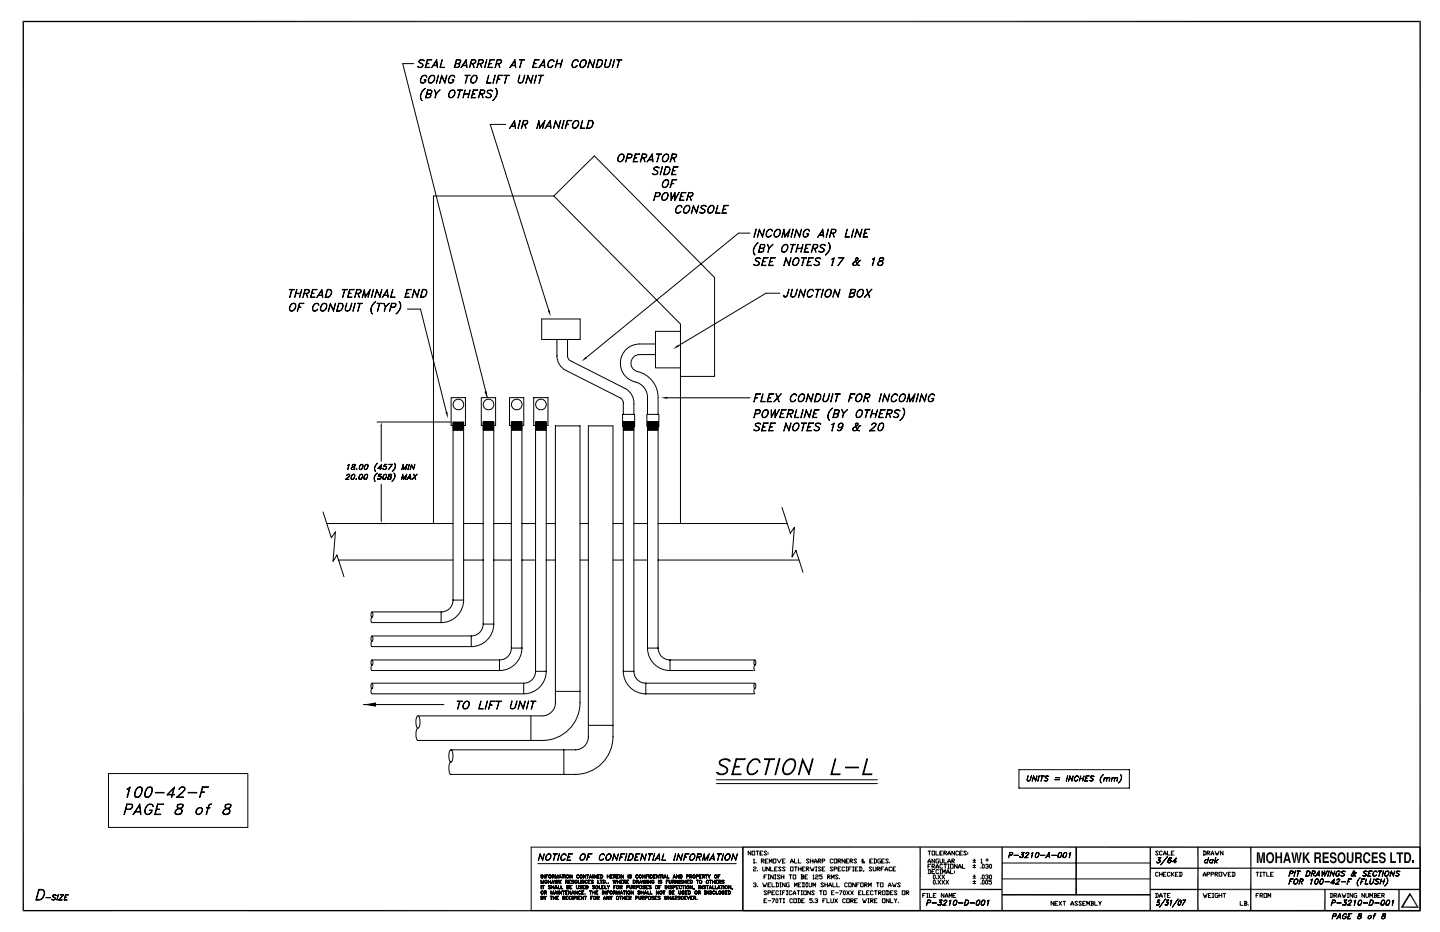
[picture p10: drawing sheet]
<svg xmlns="http://www.w3.org/2000/svg" width="432mm" height="279mm" viewBox="0 0 432 279" stroke-linecap="round" stroke-linejoin="round" font-family="sans-serif">
<g fill="none" stroke="#000" stroke-width=".4">
<path d="M6.8 6.4h419.2M7 6.2v267M425.8 6.2v267M300.5 254v19M322.7 254v14.2M344.9 254v19M359.2 254v19M375.1 254v19M425.8 253.9l-203.1 .1v19M6.8 273h419.2M275.9 266.6h24.6M300.5 268.2h44.4"/>
<path d="M344.9 266.6h80.9M344.9 260.3h80.9M397.3 266.6v6.4M419.5 266.6v6.4M420.1 272h5.4"/>
</g>
<g fill="none" stroke="#000" stroke-width=".3">
<path d="M124.1 19.1h-3.3l25.3 100.1M125.6 18.2a1.08 1.08 0 0 1 1.6 0l-.3-.1a.78 .78 0 0 0-1.2 .5l1.1 .8a.89 .89 0 0 1-.6 .9 .89 .89 0 0 1-1-.4 .86 .86 0 0 0 .9 .3 .86 .86 0 0 0 .6-.9l-.3-.2a.79 .79 0 0 1-.8-.9zM127.9 19h.7l-.7 .1M128.1 17.9h1.4l-1.3 .1-.6 2.2 1.2 .1h-1.3zM129.8 19.7h1.3M129.9 19.6h1.2M131 17.9l.2 2.4-.3-2.1-1.5 2.1zM132.5 17.9l-.5 2.3 1.3 .1h-1.4zM136.7 19h.8a.67 .67 0 0 0 .5-.9l-1.1-.1-.5 2.2a.96 .96 0 0 0 1.3-1l-1.1-.1M137.5 19l.4 .5-.3 .5-1.4 .3 .6-2.4 1.4 .2-.1 .6-.7 .4M138.6 19.7h1.4M138.8 19.6h1.1"/>
<path d="M139.8 17.9l.3 2.4-.4-2.1-1.5 2.1zM141.2 19a.95 .95 0 0 0 1.4-.9l-1.1-.1-.8 2.3 .7-2.4 1.3 .2a1.04 1.04 0 0 1-1.5 1M141.7 19.1l.5 1.2-.4-1.2M143.4 19a.95 .95 0 0 0 1.4-.9l-1.1-.1-.7 2.3 .6-2.4 1.3 .2a1.04 1.04 0 0 1-1.5 1M144 19.1l.5 1.2-.4-1.2M145.9 17.9l-.6 2.4zM146.7 19h.7l-.7 .1M146.9 17.9h1.4l-1.3 .1-.6 2.2 1.3 .1h-1.4zM148.9 19a.95 .95 0 0 0 1.4-.9l-1.1-.1-.8 2.3 .7-2.4 1.3 .2a1.04 1.04 0 0 1-1.5 1M149.4 19.1l.5 1.2-.4-1.2M153.2 19.7h1.4M153.4 19.6h1.1"/>
<path d="M154.4 17.9l.3 2.4-.4-2.1-1.4 2.1zM155.8 17.9h1.4zM156.4 18l-.6 2.3 .7-2.3M160.1 19h.7l-.7 .1M160.3 17.9h1.4l-1.3 .1-.6 2.2 1.2 .1h-1.3zM162 19.7h1.3M162.1 19.6h1.2M163.1 17.9l.3 2.4-.4-2.1-1.4 2.1zM164.7 18.2a.85 .85 0 0 1 1.4 0v.2l-.2-.3a1.25 1.25 0 0 0-1.4 .6 1.25 1.25 0 0 0 .2 1.5h.4l.7-.5a.82 .82 0 0 1-1 .6 .82 .82 0 0 1-.6-1zM166.9 19.1h1.4M166.9 19h1.4M167.1 17.9l-.6 2.4z"/>
<path d="M168.6 17.9l-.7 2.4zM172 18.2a.83 .83 0 0 1 1.4 0l-.1 .2-.1-.3a1.24 1.24 0 0 0-1.4 .6 1.24 1.24 0 0 0 .1 1.5h.5l.7-.5a.82 .82 0 0 1-1 .6 .82 .82 0 0 1-.6-1zM174.3 18.3a.87 .87 0 0 1 1.4-.1 1.47 1.47 0 0 1-1.6 2l-.3-.9zM174.6 18.1l.8-.1a1.26 1.26 0 0 1 .1 1.5 1.26 1.26 0 0 1-1.4 .5 1.53 1.53 0 0 1 .5-1.9zM176.8 17.9l1 2 .6-2-.6 2.4-.9-2.1-.7 2.1zM179.3 17.9a.93 .93 0 0 1 1.2 .2 .93 .93 0 0 1 0 1.2 1.45 1.45 0 0 1-1.8 1zM179.4 18h.7a1.21 1.21 0 0 1 .4 1.3 1.21 1.21 0 0 1-1 .9h-.6zM181.7 17.9l-.3 1.7v.3l.4 .3 .7-.3 .8-2-.1 .5a1.83 1.83 0 0 1-1.4 1.9l-.5-.4v-.3zM184.2 17.9l-.6 2.4zM185 17.9h1.5zM185.7 18l-.6 2.3 .7-2.3M126.6 22.9a.83 .83 0 0 1 1.3 0v.2a.83 .83 0 0 0-.9-.4 .83 .83 0 0 0-.7 .8l-.1 .9a.76 .76 0 0 0 .8 .4 .76 .76 0 0 0 .6-.8h-.4l.6-.1a.88 .88 0 0 1-.8 1 .88 .88 0 0 1-1-.9z"/>
<path d="M127 26.9l.5-.4-.4 .4a2.52 2.52 0 0 0-.5 3.2 2.21 2.21 0 0 1 .4-3.2zM128 28.1h.8a.67 .67 0 0 0 .6-.9l-1.1-.1-.6 2.1a.95 .95 0 0 0 1.4-.9l-1.1-.1M128.8 28.1l.5 .5-.3 .5-1.4 .2 .6-2.3h.9l.4 .2v.6l-.7 .4M128.9 23a.87 .87 0 0 1 1.4-.1 1.47 1.47 0 0 1-1.6 1.9l-.3-.8zM129.2 22.8l.8-.1a1.26 1.26 0 0 1 .1 1.5 1.26 1.26 0 0 1-1.4 .5 1.55 1.55 0 0 1 .5-1.9zM130.7 28.1l1.3-1.1-1.1 1.1-.5 1.2 .3-1.2-.5-1.1 .7 1.1M131.4 22.5l-.6 2.4zM132.4 22.5l1 2.1 .6-2.1-.6 2.4-.9-2-.7 2zM134.9 23a.85 .85 0 0 1 1.4-.1l-.1 .2a.82 .82 0 0 0-.9-.4 .82 .82 0 0 0-.6 .8l-.1 .9a.76 .76 0 0 0 .8 .4 .76 .76 0 0 0 .6-.8h-.4l.6-.1a.88 .88 0 0 1-.8 1 .88 .88 0 0 1-1-.9zM135 27.3l1-.3a1.32 1.32 0 0 1 .3 1.6 1.32 1.32 0 0 1-1.6 .6l-.2-.8zM135.3 27.2l.4-.1a1.05 1.05 0 0 1 .7 .9 1.05 1.05 0 0 1-.6 1.1 .68 .68 0 0 1-.8 .1 .68 .68 0 0 1-.4-.8zM137.3 27h1.4z"/>
<path d="M137.9 27.1l-.6 2.2 .7-2.2M139.2 28.2h1.4M139.2 28.1h1.4M139.4 27l-.6 2.3zM139.5 22.5h1.4zM140.1 22.7l-.6 2.2 .7-2.2M140.9 27l-.6 2.3zM141.6 23a.85 .85 0 0 1 1.4-.1 1.45 1.45 0 0 1-1.6 1.9l-.3-.8zM141.7 28.1h.7l-.7 .1M141.9 22.8h.9a1.29 1.29 0 0 1-.1 1.4 1.29 1.29 0 0 1-1.3 .5 1.47 1.47 0 0 1 .5-1.9zM141.9 27h1.4l-1.3 .1-.6 2.1 1.2 .1h-1.3zM143.9 28.1a.96 .96 0 0 0 1.4-.9l-1.1-.1-.8 2.2 .7-2.3h.9l.4 .2a1.03 1.03 0 0 1-1.6 1"/>
<path d="M144.4 28.2l.5 1.1-.4-1.1M146.1 27.3a1.08 1.08 0 0 1 1.6 0l-.5-.2-1 .2v.5l.7 .3a.61 .61 0 0 1 .4 .9 1.06 1.06 0 0 1-1.6 0 .84 .84 0 0 0 .9 .2 .84 .84 0 0 0 .6-.8l-1-.5zM146.5 22.5l-.5 2.3 1.2 .1h-1.3zM148.4 22.5l-.6 2.4zM148.6 26.5a2.37 2.37 0 0 1-1 3.6l.5-.3a2.48 2.48 0 0 0 .5-3.3zM149.2 23.7h.7l-.7 .1M149.4 22.5h1.4l-1.3 .2-.7 2.2zM151.3 22.5h1.4zM151.7 37.3h-4.7l17.5 55.7M151.9 22.7l-.6 2.2 .7-2.2M153.2 37.9h1.3M153.3 37.8h1.2"/>
<path d="M154.3 36.1l.3 2.4-.4-2.1-1.4 2.1zM155.8 22.5l-.4 1.8 .2 .4 .5 .1 .5-.2 .8-2.1-.1 .5a1.45 1.45 0 0 1-1.8 1.8l-.2-.5zM155.9 36.1l-.6 2.4zM156.8 37.2a.95 .95 0 0 0 1.3-.9l-1.1-.1-.7 2.3 .7-2.4 1.2 .2a1.02 1.02 0 0 1-.4 1 1.02 1.02 0 0 1-1.1 0M157.3 37.3l.5 1.2-.4-1.2M158.3 22.5l.9 2.1 .7-2.1-.7 2.4-.9-2-.7 2zM160.8 22.5l-.7 2.4zM161.6 22.5h1.4zM161.6 36.1l.3 2 1.5-2-.6 2.4 .3-1.8-1.2 1.8-.4-1.8-.5 1.8zM162.2 22.7l-.6 2.2 .7-2.2M163.8 37.9h1.4M164 37.8h1.1"/>
<path d="M165 36.1l.2 2.4-.3-2.1-1.5 2.1zM166.6 36.1l.9 2 .7-2-.7 2.4-.9-2.1-.7 2.1zM169.1 36.1l-.7 2.4zM169.9 37.2h.7l-.7 .1M170.1 36.1h1.3l-1.2 .1-.7 2.3zM172.1 36.4a.83 .83 0 0 1 1.4 0 1.46 1.46 0 0 1-1.6 2l-.3-.8zM172.4 36.3h.9a1.29 1.29 0 0 1-.1 1.5 1.29 1.29 0 0 1-1.3 .4 1.47 1.47 0 0 1 .5-1.9zM174.6 36.1l-.5 2.3 1.2 .1h-1.3zM176.6 36.1a.93 .93 0 0 1 1.1 .2 .93 .93 0 0 1 .1 1.2 1.45 1.45 0 0 1-1.9 1zM176.6 36.2h.7a1.21 1.21 0 0 1 .5 1.3 1.21 1.21 0 0 1-1.1 .9h-.6zM166.1 58.8h-36.1v98.2M166.1 58.8l37.9 38.4v59.8"/>
<path d="M166.1 58.8l12.1-12.1 36.1 36.5v29.6h-10.3M185.7 46.6a.85 .85 0 0 1 1.4-.1 1.45 1.45 0 0 1-1.7 1.9l-.2-.8zM186 46.4h.9a1.29 1.29 0 0 1-.1 1.4 1.29 1.29 0 0 1-1.3 .5 1.47 1.47 0 0 1 .5-1.9zM188 47.3l1.2-.1 .2-.8-1.1-.1-.7 2.2 .6-2.4h1l.3 .3v.5l-.4 .4-1.1 .1M190.3 47.3h.7l-.8 .1M190.5 46.1h1.3l-1.2 .2-.6 2.1 1.2 .1h-1.4zM192.4 47.3a.98 .98 0 0 0 1.4-.9l-1.1-.1-.7 2.2 .6-2.4h.9l.4 .3a1.03 1.03 0 0 1-1.5 1M193 47.4l.5 1.1-.4-1.1M194.4 48h1.4M194.5 47.9h1.2M195.6 46.1l.2 2.4-.3-2-1.5 2zM196.1 50.3a1.08 1.08 0 0 1 1.6 0h-.3a.81 .81 0 0 0-1.2 .3v.2l.7 .3a.6 .6 0 0 1 .4 .6 .6 .6 0 0 1-.4 .6 .93 .93 0 0 1-1.3-.3l.5 .3 1-.3v-.5l-.9-.6z"/>
<path d="M196.4 58.8l1.2-.1 .2-.8-1.1-.1-.7 2.3 .6-2.4 1.3 .1v.7l-.3 .3-1.2 .1M196.9 46.1h1.5zM197.6 46.3l-.6 2.2 .7-2.2M198.6 50l-.7 2.4zM198.8 58.1a.85 .85 0 0 1 1.5-.1 1.45 1.45 0 0 1-1.7 2l-.2-.8zM199 46.6a.86 .86 0 0 1 1.5-.1 1.46 1.46 0 0 1-1.7 1.9l-.2-.8zM199.1 54.2a.83 .83 0 0 1 1.3 0 1.46 1.46 0 0 1-1.6 1.9l-.2-.8zM199.2 57.9h.8a1.27 1.27 0 0 1 0 1.4 1.27 1.27 0 0 1-1.3 .6 1.55 1.55 0 0 1 .5-2zM199.3 54.1a.67 .67 0 0 1 .8 0 .67 .67 0 0 1 .3 .7 1.14 1.14 0 0 1-1.6 1.2 1.47 1.47 0 0 1 .5-1.9zM199.4 46.4a.67 .67 0 0 1 .7-.1 .67 .67 0 0 1 .3 .8 1.15 1.15 0 0 1-1.6 1.2 1.53 1.53 0 0 1 .6-1.9zM199.6 50a.92 .92 0 0 1 1.3 .9l-.3 .9a1.42 1.42 0 0 1-1.7 .6zM199.7 50.1h.6a1.19 1.19 0 0 1 .5 1.3 1.19 1.19 0 0 1-1 .9h-.7z"/>
<path d="M201.2 57.7l.1 2.1 1.1-2.1v2.1l1.3-2.1-1.3 2.4-.1-2.1-1.1 2.1zM201.4 47.3l1.1-.1 .3-.8-1.1-.1-.8 2.2 .7-2.4h.9l.4 .3a1.03 1.03 0 0 1-1.5 1M201.4 55h.7l-.8 .1M201.6 53.8h1.3l-1.2 .2-.8 2.2zM201.8 51.1h.7l-.8 .1M201.9 47.4l.5 1.1-.4-1.1M202 50h1.3l-1.3 .1-.5 2.2 1.2 .1h-1.4zM204.2 58.8h.6l-.7 .1M204.3 57.7h1.4l-1.3 .1-.5 2.2 1.2 .1h-1.4zM206.3 58.8a.95 .95 0 0 0 1.4-.9l-1.1-.1-.7 2.3 .6-2.4h.9l.4 .2a1.02 1.02 0 0 1-.5 1 1.02 1.02 0 0 1-1 0M206.8 58.9l.5 1.2-.3-1.2M203.1 61.9a.85 .85 0 0 1 1.3 0v.2l-.2-.3a1.23 1.23 0 0 0-1.4 .5 1.23 1.23 0 0 0 .2 1.5h.5l.7-.4-.4 .4-.8 .1a1.3 1.3 0 0 1 .1-2z"/>
<path d="M205.5 61.9a.83 .83 0 0 1 1.3 0 1.46 1.46 0 0 1-1.6 1.9l-.3-.8zM205.7 61.8a.67 .67 0 0 1 .8 0 .67 .67 0 0 1 .3 .7 1.15 1.15 0 0 1-1.6 1.2 1.53 1.53 0 0 1 .5-1.9zM207.9 61.6l1 2 .6-2-.6 2.3-.9-2-.7 2zM210.4 61.8a1 1 0 0 1 1.4 .1l-.5-.2-.8 .1-.2 .3 .2 .4a.8 .8 0 0 1 .9 .9 .8 .8 0 0 1-1.2 .5l-.4-.3h.2a.75 .75 0 0 0 .8 .2 .75 .75 0 0 0 .5-.8l-1.1-.7zM212.6 62a.87 .87 0 0 1 1.5-.1 1.46 1.46 0 0 1-1.7 1.9l-.2-.8zM213 61.8l.8-.1a1.26 1.26 0 0 1 0 1.5 1.26 1.26 0 0 1-1.4 .5 1.53 1.53 0 0 1 .6-1.9zM215.2 61.6l-.5 2.2 1.2 .1h-1.4zM216.9 62.7h.7l-.7 .1M217.1 61.6h1.4l-1.3 .1-.6 2.1 1.2 .1h-1.3zM224.9 69.9h-3.4l-45.6 37.2M226.5 77.6a1.08 1.08 0 0 1 1.6 0h-.2a.83 .83 0 0 0-1.4 .2l.8 .6a.6 .6 0 0 1 .4 .5 .6 .6 0 0 1-.3 .6 .96 .96 0 0 1-1.4-.2l.5 .2 1-.2 .1-.6-1-.6zM226.7 68.7l-.7 2.4z"/>
<path d="M226.8 73.2l.6-.4-.5 .4a2.49 2.49 0 0 0-.5 3.2 2.17 2.17 0 0 1 .4-3.2zM227.7 68.7l.9 2 .7-2-.6 2.4-1-2.1-.6 2.1zM227.8 74.4l1.2-.1 .2-.8-1.1-.1-.6 2.1a.95 .95 0 0 0 1.4-.9l-1.1-.1M228.6 74.4l.5 .4-.3 .6-1.4 .2 .6-2.3h.9l.4 .2v.6l-.7 .4M228.8 78.4h.7l-.8 .1M229 77.2h1.3l-1.2 .2-.6 2.1 1.2 .1h-1.4zM230.2 69a.83 .83 0 0 1 1.4 0l-.1 .3-.1-.4a1.23 1.23 0 0 0-1.4 .6 1.23 1.23 0 0 0 .2 1.5h.4l.7-.5a.82 .82 0 0 1-1 .7 .82 .82 0 0 1-.6-1zM230.6 74.4l1.2-1.1-1.1 1.1-.5 1.2 .4-1.2-.5-1.1 .6 1.1M230.9 78.4h.7l-.7 .1M231.1 77.2h1.4l-1.3 .2-.6 2.1 1.3 .1h-1.4zM232.6 69a.83 .83 0 0 1 1.4 0 1.44 1.44 0 0 1-1.7 2l-.2-.8zM232.9 68.9h.9a1.29 1.29 0 0 1-.1 1.5 1.29 1.29 0 0 1-1.4 .5 1.47 1.47 0 0 1 .6-2z"/>
<path d="M234.9 73.6l.2-.2a.73 .73 0 0 1 .9-.1 .73 .73 0 0 1 .3 .9 1.16 1.16 0 0 1-.6 1.2 1.16 1.16 0 0 1-1.3-.1l.1-1.1zM235.1 68.7l.3 2 1.5-2-.7 2.4 .4-1.8-1.3 1.8-.3-1.8-.6 1.8zM235.1 73.5h.9a1.31 1.31 0 0 1-.1 1.4 1.31 1.31 0 0 1-1.3 .5 1.53 1.53 0 0 1 .5-1.9zM235.7 77.2l.9 2.1 .7-2.1-.7 2.4-.9-2-.7 2zM237.1 73.3h1.5zM237.7 73.4l-.5 2.2 .7-2.2M237.8 68.7l-.6 2.4zM238.1 77.7a.87 .87 0 0 1 1.4-.1 1.46 1.46 0 0 1-1.6 1.9l-.3-.8zM238.4 77.5l.8-.1a1.26 1.26 0 0 1 .1 1.5 1.26 1.26 0 0 1-1.4 .5 1.53 1.53 0 0 1 .5-1.9zM238.8 68.7l.9 2 .7-2-.6 2.4-1-2.1-.6 2.1zM239 74.5h1.4M239.1 74.4h1.3"/>
<path d="M239.2 73.3l-.6 2.3zM240.4 77.2h1.5zM240.7 73.3l-.6 2.3zM241.1 77.4l-.6 2.2 .7-2.2M241.3 69a.85 .85 0 0 1 1.4 0v.3a.87 .87 0 0 0-.9-.5 .87 .87 0 0 0-.7 .8l-.2 .9a.75 .75 0 0 0 .9 .5 .75 .75 0 0 0 .6-.8h-.5l.6-.1a.88 .88 0 0 1-.8 1 .88 .88 0 0 1-.9-.9zM241.6 74.4h.6l-.7 .1M241.7 73.3h1.4l-1.3 .1-.5 2.1 1.2 .1h-1.4zM242.4 78.4h.7l-.7 .1M242.6 77.2h1.3l-1.2 .2-.6 2.1 1.2 .1h-1.4zM243.7 74.4a.96 .96 0 0 0 1.4-.9l-1.1-.1-.7 2.2 .6-2.3h.9l.4 .2a1.03 1.03 0 0 1-.5 1 1.03 1.03 0 0 1-1 0M244.2 74.5l.5 1.1-.3-1.1M244.5 77.6a1.08 1.08 0 0 1 1.6 0h-.2a.74 .74 0 0 0-.8-.2 .74 .74 0 0 0-.5 .6l1.1 .7a.89 .89 0 0 1-.6 .9 .89 .89 0 0 1-1-.3l.9 .2 .5-.2 .1-.3-.1-.4-.9-.5z"/>
<path d="M245.6 70.5h1.3M245.7 70.4h1.1M246 73.6a1.08 1.08 0 0 1 1.5 0 .85 .85 0 0 0-.8-.3 .85 .85 0 0 0-.6 .8l.7 .3a.6 .6 0 0 1 .3 .9 1.08 1.08 0 0 1-1.6 0l1 .2 .3-.1 .3-.5-.3-.4-.8-.3zM246.7 68.7l.3 2.4-.3-2.1-1.5 2.1zM248.3 68.7l-.6 2.4zM248.4 72.8a2.36 2.36 0 0 1-.9 3.6l.4-.3a2.45 2.45 0 0 0 .5-3.3zM249.2 69.8l1.1-.1 .2-.8-1.1-.1-.7 2.3 .6-2.4h1l.4 .2a1.03 1.03 0 0 1-1.6 1.1M249.5 77.7l.7-.5-.7 2.4 .5-2.1zM249.7 70l.5 1.1-.4-1.1M253 77.2l-1.8 2.4 1.9-2.4h-1.6l1.5 .2M254 68.7l-.5 2.3 1.2 .1h-1.3zM255.9 68.7l-.6 2.4z"/>
<path d="M256.7 77.5h.5M256.8 77.4a1.59 1.59 0 0 0 .9 2.1v.1a1.68 1.68 0 0 1-1-2.2l.4-.2 .2 .4a1.67 1.67 0 0 1-1.3 1.1l-.2 .7 .7 .1 .4-.2 .7-1.2 .5-.1-.5 .3M256.9 68.7l1 2 .6-2-.6 2.4-.9-2.1-.7 2.1zM257.2 77.4a1.01 1.01 0 0 1-1 1.1l-.5 .5 .1 .5a.93 .93 0 0 0 1.4-.4l.5-1M259.2 69.8h.7l-.7 .2M259.4 68.7h1.4l-1.3 .1-.5 2.2 1.2 .1h-1.4zM261.6 77.7l.7-.5-.8 2.4 .6-2.1zM263.2 79.3l.3 .2M263.8 77.5h1.1M263.8 77.4l-.1 .6 .9 .6a.67 .67 0 0 1-.5 .9l-.8-.1-.1-.2 .3-.6 .7-.3a.8 .8 0 0 0 .8-.9zM264 77.4l-.2 .6 .6 .3a.81 .81 0 0 1 0 1.2 .81 .81 0 0 1-1.3-.3l.3-.6 1.3-.6 .2-.6M264.6 79.3l-.4 .2"/>
<path d="M86.8 86.8h1.5zM87.3 91.2l.9-.3a1.35 1.35 0 0 1 .5 1.4 1.35 1.35 0 0 1-1 1l-.7-.1-.2-.5 .1-.9zM87.4 86.9l-.6 2.3 .8-2.3M87.5 91.1h.8a1.26 1.26 0 0 1 .1 1.4 1.26 1.26 0 0 1-1.4 .5 1.55 1.55 0 0 1 .5-1.9zM88.7 88h1.4M88.8 87.9h1.3M88.9 86.8l-.6 2.4zM89.6 92h.7l-.7 .2M89.8 90.9h1.3l-1.2 .1-.8 2.3zM90.4 86.8l-.6 2.4zM91.2 87.9h.9a.67 .67 0 0 0 .5-.9l-1.1-.1-.7 2.3 .6-2.4h1l.4 .2a1.02 1.02 0 0 1-.5 1 1.02 1.02 0 0 1-1.1 0M91.8 88l.5 1.2-.4-1.2"/>
<path d="M93.5 87.9h.7l-.7 .1M93.7 86.8h1.4l-1.3 .1-.6 2.1 1.2 .2h-1.3zM94.2 91.2a.83 .83 0 0 1 1.4 0l-.1 .3-.1-.4a1.24 1.24 0 0 0-1.4 .6 1.24 1.24 0 0 0 .1 1.5h.5l.7-.5a.82 .82 0 0 1-1 .6 .82 .82 0 0 1-.6-.9zM95.4 88.6h1.3M95.5 88.5h1.1M96.5 86.8l.3 2.4-.3-2.1-1.5 2.1zM96.6 91.2l.9-.3a1.35 1.35 0 0 1 .5 1.4 1.35 1.35 0 0 1-1.1 1l-.6-.1-.2-.5 .1-.9zM96.8 91.1h.8a1.26 1.26 0 0 1 .1 1.4 1.26 1.26 0 0 1-1.4 .5 1.55 1.55 0 0 1 .5-1.9zM98.1 86.8a1.04 1.04 0 0 1 1.4 .4 1.04 1.04 0 0 1-.4 1.4 1.49 1.49 0 0 1-1.6 .6zM98.2 86.9h.7a1.19 1.19 0 0 1 .4 1.3 1.19 1.19 0 0 1-1 .8h-.7zM99.1 90.9l.9 2 .6-2-.6 2.4-.9-2.1-.7 2.1zM101.6 90.9a.93 .93 0 0 1 1.2 .2 .93 .93 0 0 1-.1 1.2 1.44 1.44 0 0 1-1.8 1z"/>
<path d="M101.6 91h.7a1.21 1.21 0 0 1 .5 1.3 1.21 1.21 0 0 1-1.1 .9h-.7zM102.7 86.8h1.4zM103.3 86.9l-.6 2.3 .7-2.3M103.9 90.9l-.3 1.7v.3l.4 .3 .8-.3 .7-2-.1 .5a1.46 1.46 0 0 1-1.7 1.8l-.2-.6zM104.6 87.9h.7l-.7 .1M104.8 86.8h1.4l-1.3 .1-.6 2.1 1.2 .2h-1.3zM106.4 90.9l-.6 2.4zM106.8 87.9a.95 .95 0 0 0 1.4-.9l-1.1-.1-.8 2.3 .7-2.4h.9l.4 .2a1.02 1.02 0 0 1-.5 1 1.02 1.02 0 0 1-1.1 0M107.2 90.9h1.5zM107.3 88l.5 1.2-.4-1.2M107.9 91l-.6 2.3 .7-2.3M109.2 86.8l.4 2 1.4-2-.6 2.4 .4-1.9-1.3 1.9-.3-1.9-.6 1.9z"/>
<path d="M112 86.8l-.7 2.4zM112.1 90.8l.6-.4-.5 .4a2.53 2.53 0 0 0-.5 3.3 2.17 2.17 0 0 1 .4-3.3zM113 86.8l.9 2 .7-2-.7 2.4-.9-2.1-.7 2.1zM113.1 90.9h1.5zM113.8 91l-.6 2.3 .7-2.3M115 88.6h1.4M115.1 88.5h1.2M115.5 92l1.2-1.1-1.1 1.1-.4 1.3 .3-1.3-.5-1.1 .6 1.1M116.1 86.8l.3 2.4-.3-2.1-1.5 2.1zM117.2 92h.9a.57 .57 0 0 0 .5-.4 .57 .57 0 0 0-.2-.6h-.9l-.7 2.3 .6-2.4h1l.3 .2v.6l-.3 .3-1.2 .2M117.7 86.8l-.5 2.2 1.2 .2h-1.3zM119.7 90.4a2.4 2.4 0 0 1-1 3.7l.5-.4a2.53 2.53 0 0 0 .5-3.3z"/>
<path d="M121.9 87.9h.6l-.7 .1M122 86.8h1.4l-1.3 .1-.6 2.1 1.3 .2h-1.4zM122.2 92.7h3.9l7.8 30.8M124.2 86.8l.9 2 .7-2-.7 2.4-.9-2.1-.7 2.1zM126.7 86.8a.94 .94 0 0 1 1.3 .9l-.3 .9a1.42 1.42 0 0 1-1.7 .6zM126.8 86.9h.6a1.2 1.2 0 0 1 .5 1.3 1.2 1.2 0 0 1-1.2 .9l-.5-.1zM162.4 95.6h11.6v6.2h-11.6zM204 99.3h-7.4v11h7.4M233.9 87.9h-4.2l-26.2 15.7M236.5 86.7l-.6 2.2-.4 .2-.4-.1-.1-.5 .3 .5 .5-.1 .2-.4zM237.5 86.7l-.3 1.7 .1 .5 .5 .1 .5-.2 .8-2.1-.3 1a1.04 1.04 0 0 1-.4 1.2 1.04 1.04 0 0 1-1.3-.1zM240 86.7l1 2.1 .6-2.1-.6 2.4-.9-2-.7 2z"/>
<path d="M242.5 87.1a.83 .83 0 0 1 1.4 0l-.1 .2-.1-.4a1.24 1.24 0 0 0-1.4 .6 1.24 1.24 0 0 0 .2 1.5h.4l.7-.5a.82 .82 0 0 1-.9 .7 .82 .82 0 0 1-.7-1zM244.7 86.7h1.4zM245.3 86.8l-.6 2.3 .7-2.3M246.8 86.7l-.6 2.4zM247.9 87.1a.78 .78 0 0 1 .9-.4 .78 .78 0 0 1 .5 .9 1.16 1.16 0 0 1-.5 1.3 1.16 1.16 0 0 1-1.4-.1l.1-1.2zM248.1 86.9h.8a1.26 1.26 0 0 1 .1 1.4 1.26 1.26 0 0 1-1.4 .6 1.55 1.55 0 0 1 .5-2zM250.3 86.7l1 2.1 .6-2.1-.6 2.4-.9-2-.7 2zM255 87.8h.8a.67 .67 0 0 0 .6-.9l-1.1-.1-.6 2.2a.96 .96 0 0 0 1.4-.9l-1.1-.2M255.8 87.8l.5 .5-.3 .6-1.4 .2 .6-2.4h.9l.5 .5a.79 .79 0 0 1-.8 .7M257.5 87.1a.85 .85 0 0 1 1.4 0 1.47 1.47 0 0 1-1.7 1.9l-.2-.8zM257.8 86.9h.7a1.26 1.26 0 0 1 .1 1.4 1.26 1.26 0 0 1-1.4 .6 1.53 1.53 0 0 1 .6-2zM259.9 86.7l.9 2.4z"/>
<path d="M261.3 86.7l-2.1 2.4zM135.3 119.2h4.3v8.4h-4.3zM144.3 119.2h4.3v8.4h-4.3zM152.8 119.2h4.3v8.4h-4.3zM160 119.2h4.3v8.4h-4.3zM167 106.7a4.8 4.8 0 0 0 2.7 4.3l16.6 8.5 .6 .9v3.8M167 101.8v4.9M170.2 101.8v5.3l.7 1 16.5 8.3a4.9 4.9 0 0 1 2.7 4.7v3.1M196.6 106.3h-4.8a2.58 2.58 0 0 0-2.6 2.3 2.58 2.58 0 0 0 2 2.8 7.9 7.9 0 0 1 6.1 7.7v5.1M196.6 103.1h-4.8a5.8 5.8 0 0 0-5.8 5.6 5.8 5.8 0 0 0 5.3 6.1 4.7 4.7 0 0 1 2.9 4.3v5.1M200.1 119.3h24.8M226.5 119.2h.7l-.7 .1"/>
<path d="M226.7 118.1h1.3l-1.2 .1-.8 2.3zM228.7 118.1l-.5 2.2 1.2 .2h-1.3zM230.5 119.2h.6l-.7 .1M230.7 118.1h1.3l-1.3 .1-.5 2.1 1.2 .2h-1.4zM232.7 118.1l.9 2.4zM234.2 118.1l-2.1 2.4zM237.5 118.4a.83 .83 0 0 1 1.3 0l.1 .2-.3-.3a1.23 1.23 0 0 0-1.4 .5 1.23 1.23 0 0 0 .2 1.5h.5l.6-.4-.4 .4-.7 .2a1.32 1.32 0 0 1 .1-2.1zM239.9 118.4a.82 .82 0 0 1 1.1-.2 .82 .82 0 0 1 .2 1.2l-.1 .3a.88 .88 0 0 1-.8 .8 .88 .88 0 0 1-.9-.6l.1-.9zM240.1 118.3h.9a1.31 1.31 0 0 1-.1 1.4 1.31 1.31 0 0 1-1.3 .5 1.53 1.53 0 0 1 .5-1.9zM242.3 118.1l.9 2 .7-2-.6 2.4-1-2.1-.6 2.1zM244.8 118.1a.93 .93 0 0 1 1.4 .9l-.4 .9a1.42 1.42 0 0 1-1.6 .6zM244.9 118.2h.7a1.22 1.22 0 0 1 .4 1.3 1.22 1.22 0 0 1-1.2 .9l-.5-.1z"/>
<path d="M247.2 118.1l-.4 1.7 .2 .4 .5 .1 .5-.2 .8-2-.2 .9a1.29 1.29 0 0 1-1.7 1.3l-.2-.5zM249.7 118.1l-.7 2.4zM250.5 118.1h1.5zM251.1 118.2l-.6 2.3 .7-2.3M254.8 119.2h.7l-.7 .1M255 118.1h1.4l-1.3 .1-.7 2.3zM257.2 118.3l.8-.2a1.37 1.37 0 0 1 .3 1.5 1.37 1.37 0 0 1-1.4 .8 1.35 1.35 0 0 1 .3-2.1zM257.3 118.3l.4-.1a1.05 1.05 0 0 1 .8 .9 1.05 1.05 0 0 1-.7 1.1 .68 .68 0 0 1-.8 .1 .68 .68 0 0 1-.3-.8zM259.4 119.2h.8a.67 .67 0 0 0 .5-.9l-1.1-.1-.7 2.3 .6-2.4h1l.4 .2a1.03 1.03 0 0 1-1.6 1M259.9 119.3l.5 1.2-.4-1.2M264.2 118.1l-.6 2.4zM265.2 118.1l.9 2 .7-2-.6 2.4-1-2.1-.6 2.1z"/>
<path d="M267.7 118.4a.83 .83 0 0 1 1.4 0l.1 .2-.3-.3a1.23 1.23 0 0 0-1.4 .5 1.23 1.23 0 0 0 .2 1.5h.4l.7-.4a.82 .82 0 0 1-1 .6 .82 .82 0 0 1-.6-1zM270.2 118.3l.9-.2a1.39 1.39 0 0 1 .3 1.5 1.39 1.39 0 0 1-1.4 .8 1.34 1.34 0 0 1 .2-2.1zM270.4 118.3l.6-.1a1.2 1.2 0 0 1 .2 1.4 1.2 1.2 0 0 1-1.3 .6 1.55 1.55 0 0 1 .5-1.9zM272.6 118.1l.3 2 1.5-2-.7 2.4 .4-1.9-1.2 1.9-.4-1.9-.6 1.9zM275.3 118.1l-.6 2.4zM276.3 118.1l.9 2 .7-2-.6 2.4-.9-2.1-.7 2.1zM278.8 118.5a.86 .86 0 0 1 1.4-.1v.2a.87 .87 0 0 0-.9-.5 .87 .87 0 0 0-.7 .9l-.2 .9a.75 .75 0 0 0 .9 .4 .75 .75 0 0 0 .6-.8h-.5l.6-.1a.88 .88 0 0 1-.8 1.1 .88 .88 0 0 1-.9-1zM104.3 139.5l.4-.3-.5 1.6 .4-1.4zM105.7 139.3v.5l.6 .5-.1 .3h-.8a.64 .64 0 0 1 .7-.7l.4-.6zM105.7 139.4h.8M105.8 139.3l-.1 .5 .6 .2a.51 .51 0 0 1-.3 .8 .51 .51 0 0 1-.7-.5l1-.6 .1-.4M108.2 139.4h.6"/>
<path d="M108.2 139.3l.4-.1a.91 .91 0 0 1 .1 1 .91 .91 0 0 1-.9 .5l-.1-.6zM108.2 139.3l-.4 .8 .1 .6M108.7 139.3l.1 .6-.5 .8M109.7 139.4h.6M109.7 139.3l.6-.1v.9a.71 .71 0 0 1-1 .6l-.1-.6zM109.8 139.3l-.5 .8 .1 .6M110.2 139.3l.1 .6-.5 .8M112.8 139.2l.5-.3-.7 .7a1.52 1.52 0 0 0 0 1.7h-.1a1.58 1.58 0 0 1 .3-2.1zM113.1 126.5h22.1M114.3 127.8v10.5M115.7 139.8l.2 .4-.5 .5M117.6 139.2l-1.1 1.6 1.2-1.6h-1.1l1 .1"/>
<path d="M118.3 138.9a1.62 1.62 0 0 1-.7 2.4l.6-.7a1.55 1.55 0 0 0 .1-1.7zM120.9 139.2l.2 1.4 1-1.4-.4 1.6 .2-1.2-.8 1.2-.2-1.2-.4 1.2zM122.7 139.2l-.4 1.6zM123.4 139.2l.6 1.4 .4-1.4-.4 1.6-.6-1.4-.4 1.4zM135.8 129h3.2M135.8 128.8h3.2M135.8 127.8h3.2M135.8 128h3.2M135.8 128.2h3.2M135.8 128.5h3.2M135.8 127h3.2M135.8 127.3h3.2"/>
<path d="M135.8 126.8h3.2M144.9 129h3.2M144.9 128.8h3.2M144.9 127.8h3.2M144.9 128h3.2M144.9 128.2h3.2M144.9 128.5h3.2M144.9 127h3.2M144.9 127.3h3.2M144.9 126.8h3.2M153.3 129h3.2M153.3 128.8h3.2"/>
<path d="M153.3 127.8h3.2M153.3 128h3.2M153.3 128.2h3.2M153.3 128.5h3.2M153.3 127h3.2M153.3 127.3h3.2M153.3 126.8h3.2M160.6 129h3.2M160.6 128.8h3.2M160.6 127.8h3.2M160.6 128h3.2M160.6 128.2h3.2"/>
<path d="M160.6 128.5h3.2M160.6 127h3.2M160.6 127.3h3.2M160.6 126.8h3.2M186.7 124.2h3.6v3.7h-3.6zM186.9 129h3.2M186.9 128.8h3.2M186.9 127.8h3.2M186.9 128h3.2M186.9 128.2h3.2M186.9 128.5h3.2M186.9 127.5h3.2"/>
<path d="M186.9 127h3.2M186.9 127.3h3.2M186.9 126.8h3.2M194 124.2h3.6v3.7h-3.6zM194.2 129h3.1M194.2 128.8h3.1M194.2 127.8h3.1M194.2 128h3.1M194.2 128.2h3.1M194.2 128.5h3.1M194.2 127.5h3.1M194.2 127h3.1"/>
<path d="M194.2 127.3h3.1M194.2 126.8h3.1M226.5 124h.9a.57 .57 0 0 0 .5-.5 .57 .57 0 0 0-.2-.6h-.9l-.8 2.3 .7-2.4 1.2 .1 .1 .4-.2 .5-.4 .3h-.9M226.5 127.1a1.08 1.08 0 0 1 1.6 0h-.2a.83 .83 0 0 0-1.4 .3l.8 .5a.6 .6 0 0 1 .4 .6 .6 .6 0 0 1-.3 .6 .96 .96 0 0 1-1.4-.3l.5 .3 1-.3 .1-.5-1-.6zM228.8 127.9h.7l-.8 .1M229 123.2l.3-.3a.73 .73 0 0 1 .8 0 .73 .73 0 0 1 .3 .8 1.16 1.16 0 0 1-.5 1.3 1.16 1.16 0 0 1-1.4-.1l.1-1.2zM229 126.8h1.3l-1.2 .1-.6 2.2 1.2 .1h-1.4zM229.2 123.1h.9a1.31 1.31 0 0 1 0 1.4 1.31 1.31 0 0 1-1.4 .5 1.53 1.53 0 0 1 .5-1.9zM230.9 127.9h.7l-.7 .1M231.1 126.8h1.4l-1.3 .1-.6 2.2 1.3 .1h-1.4zM231.2 122.8l.2 2.1 1.1-2.1v2.1l1.2-2.1-1.3 2.4v-2l-1.1 2zM234.2 124h.7l-.7 .1"/>
<path d="M234.4 122.8h1.4l-1.3 .1-.6 2.2 1.2 .1h-1.4zM235.7 126.8l.9 2 .7-2-.7 2.4-.9-2.1-.7 2.1zM236.3 124h.9a.64 .64 0 0 0 .5-.9l-1.1-.2-.7 2.3 .6-2.4h.9l.4 .3a1.04 1.04 0 0 1-1.5 1M236.9 124.1l.5 1.1-.4-1.1M238.1 127.2a.87 .87 0 0 1 1.4-.1 1.46 1.46 0 0 1-1.6 2l-.3-.8zM238.4 127h.8a1.26 1.26 0 0 1 .1 1.4 1.26 1.26 0 0 1-1.4 .5 1.53 1.53 0 0 1 .5-1.9zM238.8 122.8l-.5 2.3 1.2 .1h-1.3zM240.4 126.8h1.5zM240.7 122.8l-.6 2.4zM241.1 126.9l-.6 2.3 .7-2.3M241.8 122.8l.9 2.1 .7-2.1-.7 2.4-.9-2-.7 2zM242.4 127.9h.7l-.7 .1"/>
<path d="M242.6 126.8h1.3l-1.2 .1-.6 2.2 1.2 .1h-1.4zM244.1 124h.7l-.8 .1M244.2 122.8h1.4l-1.3 .1-.5 2.2 1.2 .1h-1.4zM244.5 127.1a1.08 1.08 0 0 1 1.6 0h-.2a.74 .74 0 0 0-.8-.2 .74 .74 0 0 0-.5 .6l1.1 .8a.89 .89 0 0 1-.6 .9 .89 .89 0 0 1-1-.4l.9 .3 .5-.3 .1-.3-.1-.3-.9-.5zM249.1 122.8l.6-.4-.4 .3a2.53 2.53 0 0 0-.6 3.3 2.17 2.17 0 0 1 .4-3.2zM249.5 127.3l.7-.5-.7 2.4 .5-2.2zM250.2 124a.96 .96 0 0 0 1.4-.9l-1.2-.2-.5 2.2h.8a.67 .67 0 0 0 .5-.9l-1.1-.1M251 124l.4 .4a.79 .79 0 0 1-.8 .8h-.9l.7-2.4h.9l.4 .3-.1 .5-.6 .5M251.2 128.9h.9M251.4 127.7l.4 .5 .8-.5M251.5 127.4a.81 .81 0 0 1 1.1-.4l.1 .4M252.1 126.9a.8 .8 0 0 0-.6 1l.2 .3"/>
<path d="M252.4 126.9a1.5 1.5 0 0 1-.5 2.2M252.6 127.9l-.7 .4a.74 .74 0 0 1-.3-1.3 .74 .74 0 0 1 1.2 .4l-.2 .8a.89 .89 0 0 1-.5 .9 .89 .89 0 0 1-1-.3l.2 .3M252.7 127.6l-.6 .6M252.9 124l1.2-1.2-1.1 1.2-.4 1.2 .3-1.2-.5-1.2 .6 1.2M256.7 127h.5M256.8 126.9a1.59 1.59 0 0 0 .9 2.2v.1a1.68 1.68 0 0 1-1-2.3h.6v.5l-1.3 .9-.2 .6h.9l.9-1.2 .5-.1-.5 .2M257.2 126.9a1.01 1.01 0 0 1-1 1.1l-.5 .5 .1 .6a.93 .93 0 0 0 1.4-.5l.5-.9M257.2 123.2a.83 .83 0 0 1 1.4 0 1.46 1.46 0 0 1-1.7 1.9l-.2-.8zM257.5 123.1h.9a1.3 1.3 0 0 1-.1 1.4 1.3 1.3 0 0 1-1.4 .5 1.47 1.47 0 0 1 .6-1.9zM259.4 122.8h1.5zM260.1 122.9l-.6 2.3 .7-2.3M260.9 129.1l1.4 .1h-1.5l1.8-1.9-.2-.4h-.5l-.6 .5a.73 .73 0 0 1 .7-.6 .73 .73 0 0 1 .7 .5l-.5 .7-1.3 1.2"/>
<path d="M261.4 124.1h1.3M261.4 124h1.4M261.6 122.8l-.7 2.4zM263.1 122.8l-.7 2.4zM263.4 128.9h.9M263.9 124h.7l-.7 .1M263.9 127h.9M264 126.9l.8-.1a1.61 1.61 0 0 1-1 2.4l-.4-.1-.2-.4 .2-.9zM264.1 122.8h1.4l-1.3 .1-.6 2.2 1.2 .1h-1.4zM264.1 126.9l-.3 .4a1.91 1.91 0 0 0-.3 1.8M264.8 126.9a1.92 1.92 0 0 1-.6 2.2M266 124h.8a.66 .66 0 0 0 .6-.9l-1.1-.2-.7 2.3 .6-2.4h.9l.4 .3a1.04 1.04 0 0 1-1.5 1"/>
<path d="M266.6 124.1l.5 1.1-.4-1.1M268.3 123.2a1.08 1.08 0 0 1 1.6 0l-.5-.3-1 .3v.4l.5 .3a.67 .67 0 0 1 .6 .7 .67 .67 0 0 1-.7 .6l-.8-.1-.2-.2 .6 .2 .9-.2v-.6l-.9-.6zM270.8 122.4a2.41 2.41 0 0 1-1 3.6l.5-.4a2.52 2.52 0 0 0 .5-3.2zM96.9 153.5l2.5 7.7 1.2-1.8-.7 8.9 1.1-1.9 2.1 6.5M98 157h37.8M103.7 143.7h.9h-1l1.2-1.1-.1-.4-.7 .3 .1-.2 .7-.1v.5l-1.1 1M105.3 143.6h.7M105.3 140.6l.2 .1M105.7 142.3h.6M105.7 142.2h.4a.89 .89 0 0 1 .2 1 .89 .89 0 0 1-1 .5v-.7zM105.8 142.2l-.5 .8 .1 .7M106.2 140.6l-.2 .1"/>
<path d="M106.3 142.2v.6l-.4 .9M106.7 143.6h.2l-.1 .1zM106.8 143.6h.1M106.8 140.6h.3zM106.9 140.6h.1M107.7 143.6h.6M107.8 140.6h.6M108 142.3h.6M108.1 142.2h.4a.89 .89 0 0 1 .1 1 .89 .89 0 0 1-.9 .5l-.1-.7zM108.1 142.2l-.4 .8 .1 .7M108.6 142.2v.8l-.4 .7M109.2 143.6h.6"/>
<path d="M109.3 140.6h.6M109.6 142.3h.6M109.6 142.2h.4a.9 .9 0 0 1 .1 1 .9 .9 0 0 1-.9 .5v-.9zM109.6 142.2l-.4 .8 .1 .7M110.1 142.2l.1 .6-.5 .9M112.7 142.1l.5-.3-.4 .3a1.71 1.71 0 0 0-.3 2.2h-.1a1.6 1.6 0 0 1 .3-2.2zM113.2 143.5l.2 .2M113.4 140.3l1 .1h-1.1l1.2-1.2-.5 1.6 .3-1.4-.9 1M114 142.7l.2 .4-.4 .6M114.3 143l-.3-.3-.6 .1 .3-.6h.7h-.7l-.2 .5h.6a.6 .6 0 0 1-.1 .9 .6 .6 0 0 1-.8-.2l.5 .3 .5-.3M114.3 145.2v10.5M114.9 140.6l.1 .1"/>
<path d="M114.9 143.6h.6M115.2 142.3h.6M115.2 142.2h.4a.89 .89 0 0 1 .2 1 .89 .89 0 0 1-.9 .5l-.1-.7zM115.3 142.2l-.4 .8v.7M115.8 142.2v.8l-.4 .7M115.9 140.1l-.3-.3-.6 .1 .3-.7h.8l-.7 .1-.3 .5a.57 .57 0 0 1 .8 .7 .57 .57 0 0 1-1 .2l-.1-.2 .5 .2 .5-.3M116.2 143.5l.2 .2M116.6 142.3h.8M116.7 142.2l-.1 .5 .6 .5-.4 .5-.4-.1-.1-.4 1-.5 .2-.3-.3-.2zM116.8 142.2l-.2 .5 .6 .2 .1 .3-.2 .5h-.7l-.2-.3 .2-.4 .8-.3 .1-.5M117.2 143.5l-.3 .2M118.1 141.8a1.64 1.64 0 0 1-.6 2.5l.3-.3a1.7 1.7 0 0 0 .3-2.2z"/>
<path d="M120.8 142.2l.2 1.3 1-1.3-.4 1.5 .2-1.2-.9 1.2-.1-1.2-.4 1.2zM122.3 143.4h.9M122.4 143.3h.7M123 142.2l.2 1.5-.2-1.3-1 1.3zM124 142.2l.7 1.5zM125 142.2l-1.4 1.5zM139 157h5.9M148.1 157h5.2M156.5 157h4.1M163.8 157h2.7M173.9 157h2.5M183.8 157h3.1"/>
<path d="M190.1 157h4.1M197.3 157h38.8M234.5 152.1l2.5 7.8 1.2-1.8-.7 8.8 1.2-1.9 2.1 6.5M101.5 167.9h34.3M135.8 179.9a3.5 3.5 0 0 1-3.5 3.6M135.8 179.9v-53.4h3.2v53.4M135.8 179.9h3.2M139 179.9a6.8 6.8 0 0 1-6.7 6.7M139 167.9h5.9M148.1 167.9h5.2M156.5 167.9h4.1M163.8 167.9h2.7"/>
<path d="M173.9 167.9h2.5M183.8 167.9h3.1M190.1 167.9h4.1M197.3 167.9h42.3M111.4 190.7a.88 .88 0 0 1 0 1.5l-.1-1zM111.4 183.5a.91 .91 0 0 1 0 1.5l-.1-1zM111.5 192.3l-.2 .9 .2 .6h29.8M111.5 199.4l.3-.7-.2-.9a1.14 1.14 0 0 0-.1 1.6l-.3 1 .3 .6h38.3M111.5 185l-.2 1 .2 .6h20.8M111.5 197.8h38.3M111.5 183.5h20.8M111.5 190.6h29.8"/>
<path d="M132.3 183.5v3.1M144.9 187.1a3.6 3.6 0 0 1-3.6 3.5M144.9 187.1v-60.6h3.2v60.6M144.9 187.1h3.2M148.1 187.1a6.8 6.8 0 0 1-6.8 6.7v-3.2M149.8 197.8v3.2M153.3 194.3a3.5 3.5 0 0 1-3.5 3.5M153.3 194.3v-67.8h3.2v67.8M153.3 194.3h3.2M156.5 194.3a6.7 6.7 0 0 1-6.7 6.7M194.2 194.3a6.8 6.8 0 0 0 6.7 6.7M194.2 194.3v-67.8h3.1v67.8"/>
<path d="M194.2 194.3h3.1M197.3 194.3a3.6 3.6 0 0 0 3.6 3.5M200.9 197.8h25.5M200.9 197.8v3.2M226.2 198l.2-.2a1.26 1.26 0 0 1 0 1.6l-.3-.5zM226.4 199.4l-.3 .6 .3 1M108.9 211.2h24.2M111.4 204.9a.88 .88 0 0 1 0 1.4l-.1-.9zM111.5 206.4l-.2 1 .2 .6h45.5M111.5 204.8h45.5M125.2 214.7l.1-.1a1.38 1.38 0 0 1 .6 1.6 2.02 2.02 0 0 1-.6 2.1 3.4 3.4 0 0 1-.1-3.6zM125.3 214.6h37.3a3.9 3.9 0 0 0 3.9-3.9v-83h7.4v83a11.3 11.3 0 0 1-11.3 11.3h-37.3a3 3 0 0 1 0-3.7"/>
<path d="M137.1 210.2h1.5zM137.8 210.3l-.6 2.3 .7-2.3M139.2 210.6a.85 .85 0 0 1 1.5-.1 1.45 1.45 0 0 1-1.7 1.9l-.2-.8zM139.6 210.4h.9a1.29 1.29 0 0 1-.1 1.4 1.29 1.29 0 0 1-1.3 .5 1.47 1.47 0 0 1 .5-1.9zM144.2 210.2l-.5 2.2 1.2 .2h-1.4zM146.1 210.2l-.6 2.4zM146.9 211.3h.7l-.7 .1M147.1 210.2h1.4l-1.3 .1-.7 2.3zM148.9 210.2h1.5zM149.6 210.3l-.6 2.3 .7-2.3M153.5 210.2l-.4 1.7 .1 .4 .6 .1 .5-.2 .7-2-.1 .5a1.45 1.45 0 0 1-1.7 1.7l-.2-.5zM156 210.2l.9 2 .6-2-.6 2.4-.9-2.1-.7 2.1z"/>
<path d="M158.5 210.2l-.7 2.4zM159.2 214.6v7.4M159.2 210.2h1.5zM159.9 210.3l-.6 2.3 .7-2.3M160.6 201.3a3.5 3.5 0 0 1-3.6 3.5M160.6 201.3v-74.8h3.2v74.8M160.6 201.3h3.2M163.8 201.3a6.8 6.8 0 0 1-6.8 6.7v-3.2M166.5 207.3h7.4M176.4 217.4h7.4M186.9 201.3a6.8 6.8 0 0 0 6.8 6.7M186.9 201.3v-74.8h3.2v74.8"/>
<path d="M186.9 201.3h3.2M190.1 201.3a3.6 3.6 0 0 0 3.6 3.5M193.7 208h32.4M193.7 204.8h32.4M193.7 204.8v3.2M200.9 201h24.9M226.3 204.9l.3 .5-.1 1a1.06 1.06 0 0 1-.2-1.5zM226.4 206.4l-.3 1 .3 .6M32.5 231.9h41.8v16.2h-41.8zM38.1 236.5l1-.6-.9 3.2h-.1l.7-2.9-.7 .4zM40.6 238.8h1.2M41.3 236.2h1.2"/>
<path d="M41.3 236a.88 .88 0 0 1 1.4 .5 2.08 2.08 0 0 1-1.8 2.6l-.4-.2a2.56 2.56 0 0 1 .8-2.9zM41.4 236a2.68 2.68 0 0 0-.7 2.9M42.4 236a2.66 2.66 0 0 1-.8 2.9M43.6 238.8h1.2M44.3 236.2h1.2M44.3 236h1.2a2.4 2.4 0 0 1-1.2 3.1l-.8-.2a2.63 2.63 0 0 1 .8-2.9zM44.5 236a2.74 2.74 0 0 0-.8 2.9M45.4 236a2.63 2.63 0 0 1-.8 2.9M46.6 237.6h2.6l-2.6 .1zM50.2 238.1h2.2l-.1 .2h-2.2l2.3-2.4-.9 3.2 .6-2.8-1.9 2M53.1 238.9h1.9v.2h-2.1l1.7-1.5a1.22 1.22 0 0 0 .7-1.4l-.9-.2-.7 .6a.96 .96 0 0 1 .8-.7 .96 .96 0 0 1 1 .6l-.7 1.1-1.8 1.5M56.5 237.6h2.5l-2.6 .1z"/>
<path d="M60.4 237.4h.9v.2h-.9M60.7 235.9h1.8l-1.7 .1-.8 3.1h-.2zM135.2 224.8h37.3a3.9 3.9 0 0 0 3.9-3.9v-93.2h7.4v93.2a11.3 11.3 0 0 1-11.3 11.3h-37.3a3.5 3.5 0 0 1-.4-3.2l.4-.5a3.1 3.1 0 0 1-.1-3.7 2.8 2.8 0 0 1 .5 3.4l-.4 .3M169.1 224.8v7.4M214.8 234.9h48.3M214.8 233.8h48.3M215.8 228.2a2.17 2.17 0 0 1 3.1 0h-.4a1.7 1.7 0 0 0-2.6 .3l.1 .6 1 .4a1.36 1.36 0 0 1 1.2 1.5 1.36 1.36 0 0 1-1.5 1.2h-.9l-.6-.2-.3-.4 .6 .2a2.12 2.12 0 0 0 2.3-.2l.2-.7a1.92 1.92 0 0 0-1.8-1.4l-.5-.7zM220.3 229.7h1.4l-.1 .3h-1.3M220.7 227.5h2.7v.2h-2.5l-1.2 4.3h2.5v.2h-2.7zM225.2 228a1.62 1.62 0 0 1 2.6 .2l.1 .4h-.2l-.3-.7a1.95 1.95 0 0 0-2.9 1.4l-.3 1.1 .4 1.4a1.71 1.71 0 0 0 2.4-.7h.2a1.77 1.77 0 0 1-3 .5l-.1-1.7 .4-1zM229.3 227.5h3l-.1 .2h-2.9zM230.6 227.7l-1.2 4.5h.3l1.2-4.5"/>
<path d="M233.6 227.5h.3l-1.3 4.7h-.2zM235.7 228.2a1.67 1.67 0 0 1 2.7 0 3.1 3.1 0 0 1-2.9 4 2.36 2.36 0 0 1-.2-3.4zM236.2 227.9a1.36 1.36 0 0 1 1.6 0 1.36 1.36 0 0 1 .6 1.4 2.79 2.79 0 0 1-2.6 2.7l-.6-.2a3 3 0 0 1 1-3.9zM240.7 227.5l1.8 4.1 1.1-4.1h.2l-1.2 4.7-1.9-4-1.1 4h-.2zM250.4 227.5h.2l-1.2 4.5h2.5v.2h-2.8zM253.6 230h3.9l-.1 .2h-3.9zM259.9 227.5h.3l-1.2 4.5h2.5l-.1 .2h-2.7zM305.5 230.7h33.1v5.6h-33.1zM308.3 232.6l-.2 1.4h.6l.6-1.4-.1 .4a.93 .93 0 0 1-1.1 1.1l-.1-.4zM309.9 232.6l.6 1.3 .5-1.3-.4 1.6-.7-1.4-.4 1.4zM311.6 232.6l-.5 1.6zM312.1 232.6h1z"/>
<path d="M312.5 232.6l-.4 1.6 .5-1.6M313.4 232.8l.5-.2 .6 .2a.57 .57 0 0 0-.6-.2 .57 .57 0 0 0-.4 .5l.6 .3a.54 .54 0 0 1-.2 .8 .54 .54 0 0 1-.8-.3 .57 .57 0 0 0 .6 .2 .57 .57 0 0 0 .4-.5l-.6-.4zM316.3 233.7h1.3zM316.5 233.1h1.3zM320.1 232.6l-.4 1.6zM320.8 232.6l.6 1.3 .5-1.3-.5 1.6-.6-1.4-.4 1.4zM322.5 232.8l.3-.2h.5l.1 .4-.1-.2a.79 .79 0 0 0-1 .3 .79 .79 0 0 0 .1 1l.8-.3-.5 .4-.4-.1-.2-.5zM323.9 233.3h.9M323.9 233.4h.9M324 232.6l-.4 1.6zM325 232.6l-.4 1.6zM325.6 233.3h.4l-.4 .1"/>
<path d="M325.7 232.6h.9h-.8l-.4 1.5 .8 .1h-.9zM327 232.8l.4-.2 .7 .2a.56 .56 0 0 0-.6-.2 .56 .56 0 0 0-.4 .5l.7 .5a.6 .6 0 0 1-.4 .6 .6 .6 0 0 1-.7-.3 .54 .54 0 0 0 .7 .2 .54 .54 0 0 0 .3-.6l-.7-.4zM330.4 232.6l.5-.3-.7 .6a1.54 1.54 0 0 0 0 1.8h-.1a1.59 1.59 0 0 1 .3-2.1zM331.2 233.1l-.3 1.1zM331.2 233.4l.4-.3 .4 .1-.2 1 .1-.9zM332 233.4l.4-.3 .4 .1-.2 1 .1-.9zM333.5 233.1l-.3 1.1zM333.5 233.4l.5-.3 .3 .1-.2 1 .1-.9zM334.3 233.4l.5-.3 .4 .1-.2 1v-.9zM336 232.3a1.64 1.64 0 0 1-.7 2.4l.4-.3a1.73 1.73 0 0 0 .3-2.1zM37.8 242.5h1.2a.77 .77 0 0 0 .6-.5 .77 .77 0 0 0-.3-.8h-1.2l-.9 3 .8-3.2h1.4l.4 .3a1.08 1.08 0 0 1-.9 1.4h-1.2M40.4 243.4h1.8"/>
<path d="M40.6 243.3h1.5M41.9 241l.4 3.2-.5-2.7-1.9 2.7zM44.1 241.5a1.11 1.11 0 0 1 1.8 0l-.1 .3a1.11 1.11 0 0 0-1.2-.6 1.11 1.11 0 0 0-.9 1l-.1 1.2a1 1 0 0 0 1.1 .6 1 1 0 0 0 .8-1h-.6v-.2h.8a1.18 1.18 0 0 1-.9 1.4 1.18 1.18 0 0 1-1.4-.8 2.4 2.4 0 0 1 .7-1.9zM47 242.5h.9l-1 .2M47.2 241h1.8l-1.7 .2-.7 2.9h1.6v.1h-1.8zM52.5 243.7l.4 .4M53.3 241.3h1.5M53.4 241.2a.67 .67 0 0 0-.3 .6 .67 .67 0 0 0 .4 .6l.8 .3a.82 .82 0 0 1-.1 1.2l-.5 .2-1-.2a1.28 1.28 0 0 1 1.4-1.5l.4-.2a.83 .83 0 0 0 .4-1zM53.5 241.2l-.3 .6 .4 .4a1.03 1.03 0 0 1 1.1 .9 1.21 1.21 0 0 1-1 1.1 1.21 1.21 0 0 1-1.3-.6 2.15 2.15 0 0 1 2.1-1.5l.3-.6-.1-.3M54.4 243.7l-.6 .4M59.2 242.5a.93 .93 0 0 1 1.4 0 1.07 1.07 0 0 1-.4 1.3 1.07 1.07 0 0 1-1.3-.1zM59.3 242.3l.5-.2a1.06 1.06 0 0 1 1 1.1 1.06 1.06 0 0 1-1.1 1h-.5a1.06 1.06 0 0 1 .1-1.9z"/>
<path d="M61.9 242.1h1.1l-1.1 .1zM62.9 241.2l-1.1 3 .7-2.6 .3-.4 .6-.2-.7 .3M66.9 243.7l.4 .4M67.7 241.3h1.5M67.7 241.2a.67 .67 0 0 0-.3 .6 .67 .67 0 0 0 .5 .6l.8 .3a.82 .82 0 0 1-.2 1.2l-.5 .2-1-.2a1.28 1.28 0 0 1 1.5-1.5l.5-.3 .3-.6a1.05 1.05 0 0 0-1.6-.3zM67.9 241.2l-.3 .6 .3 .4a1.03 1.03 0 0 1 1.1 .9 1.2 1.2 0 0 1-.9 1.1 1.2 1.2 0 0 1-1.3-.6 2.14 2.14 0 0 1 2.1-1.5l.3-.6-.1-.3M68.7 243.7l-.5 .4M159.3 254h63.5v19h-63.5zM161.3 258.9h59.5M161.9 255.9l.8 1.7 .6-1.7-.6 2-.7-1.7-.6 1.7zM164 256.2l.9-.3a1.12 1.12 0 0 1 .1 1.4 1.12 1.12 0 0 1-1.2 .5l-.2-.6zM164.3 256.1l.5-.1a.99 .99 0 0 1 .2 1.3 .99 .99 0 0 1-1.2 .4v-1z"/>
<path d="M165.9 255.9h1.2zM166.5 256l-.6 1.9 .6-1.9M167.7 255.9l-.5 2zM168.6 256.2l.8-.3 .4 .5-.3-.3a1.04 1.04 0 0 0-1.1 .5 1.04 1.04 0 0 0 .1 1.2l1-.3a.69 .69 0 0 1-.8 .4 .69 .69 0 0 1-.6-.7zM170.4 256.9h.5l-.6 .1M170.5 255.9h1.2l-1.1 .1-.5 1.8 1 .1h-1.1zM174.3 256.2l.9-.3a1.11 1.11 0 0 1 .1 1.4 1.11 1.11 0 0 1-1.3 .5 1.25 1.25 0 0 1 .3-1.6zM174.5 256.1a.58 .58 0 0 1 .9 .3v.3a.95 .95 0 0 1-1.3 1v-1zM176.2 256.9h.6l-.6 .1M176.4 255.9h1.1l-1 .1-.6 1.9zM180.1 256.2l.5-.3 .5 .1 .2 .4-.2-.2a.99 .99 0 0 0-1.2 .4 .99 .99 0 0 0 .1 1.2l1-.3a.68 .68 0 0 1-.8 .4 .68 .68 0 0 1-.5-.7zM182.1 256.2l.8-.3a1.11 1.11 0 0 1 .2 1.4 1.11 1.11 0 0 1-1.3 .5l-.2-.6z"/>
<path d="M182.3 256.1l.5-.1a.99 .99 0 0 1 .2 1.3 .99 .99 0 0 1-1.1 .4v-1zM184.1 255.9l.8 1.7 .6-1.7-.6 2-.8-1.7-.5 1.7zM186.1 256.9h.5l-.6 .1M186.2 255.9h1.1l-1 .1-.6 1.9zM187.9 255.9l-.5 2zM188.8 255.9l.7 .1a1.21 1.21 0 0 1 .1 1.4 1.21 1.21 0 0 1-1.4 .5zM188.8 256h.6a1 1 0 0 1 .4 1.1 1 1 0 0 1-.9 .7h-.5zM190.6 256.9h.6l-.6 .1M190.8 255.9h1.1l-1.1 .1-.5 1.8 1 .1h-1.1zM192.6 255.9l.7 1.7 .6-1.7-.6 2-.7-1.7-.6 1.7zM194.4 255.9h1.3zM195 256l-.5 1.9 .6-1.9"/>
<path d="M196.2 255.9l-.5 2zM196.7 257.5h1.1M196.8 257.3h.9M197.7 255.9l.2 2-.3-1.7-1.2 1.7zM199 255.9l-.4 1.9 1 .1h-1.2zM202.6 255.9l-.6 2zM203.4 255.9l.8 1.7 .5-1.7-.5 2-.8-1.7-.5 1.7zM205.3 256.9h.6l-.6 .1M205.5 255.9h1.1l-1.1 .1-.5 1.9zM207.2 256.2l.8-.3a1.12 1.12 0 0 1 .2 1.4 1.12 1.12 0 0 1-1.2 .5l-.2-.6zM207.4 256.1l.5-.1a.99 .99 0 0 1 .2 1.3 .99 .99 0 0 1-1.1 .4v-1zM209.1 256.9l1-.1 .1-.7-.9-.1-.6 1.9 .6-2 1 .2-.1 .7-1.1 .2"/>
<path d="M209.5 257l.5 .9-.4-.9M211.2 255.9l.3 1.7 1.2-1.7-.6 2 .3-1.5-1 1.5-.3-1.5-.5 1.5zM213 257.5h1.1M213.1 257.3h1M214 255.9l.2 2-.3-1.7-1.2 1.7zM215.1 255.9h1.2zM215.7 256l-.5 1.9 .6-1.9M216.9 255.9l-.5 2zM217.8 256.2l.8-.3a1.1 1.1 0 0 1 .2 1.4 1.1 1.1 0 0 1-1.3 .5l-.2-.6zM218 256.1a.57 .57 0 0 1 .6 0 .57 .57 0 0 1 .3 .6 .95 .95 0 0 1-1.3 1v-1zM219.8 255.9l.8 1.7 .6-1.7-.6 2-.7-1.7-.6 1.7zM225.1 255.1v1.2l-.8-1.2v1.2"/>
<path d="M225.5 255.1h.8v1.2h-.8zM225.9 257.7l.2-.2v1.2M225.9 258.7h.4M226.7 255.1h.8M226.7 258.5v.2M227.1 255.1v1.2M227.9 255.7h.4M228.3 258.1h.6l.2-.4-.2-.2h-.6v1.2M228.5 258.1l.6 .6M228.7 255.1h-.8v1.2h.8M228.7 259.9v1l.2 .2 .6-.2v-1M229.5 258.1h.4"/>
<path d="M229.9 255.3l-.2-.2-.6 .2 .8 .8-.2 .2-.6-.2M230.3 257.5h-.8v1.2h.8M230.3 255.5v.2M230.3 255.9v.2M230.7 258.7v-1.2l.4 .8 .4-.8v1.2M230.7 259.9v1.2l-.8-1.2v1.2M231.1 259.9v1.2h.8M231.9 257.5h.8v1.2h-.8zM233.1 257.5l.6 1.2 .6-1.2M233.1 259.9h-.8v1.2h.8M234.7 258.1h.4M235.4 257.5h-.7v1.2h.7"/>
<path d="M237 259.9h.8v1.2h-.8zM237 258.7l.4-1.2 .4 1.2M237 258.3h.8M238.2 257.5v1.2h.8M238.2 259.9h.8M238.6 259.9v1.2M239.4 257.5v1.2h.8M239.4 259.9v1.2M240.2 259.9v1.2M241.4 259.9h-.8v1.2h.8M242.6 257.7l-.2-.2-.6 .2 .8 .8-.2 .2-.6-.2M243 259.9l.4 1.2 .2-.6 .2 .6 .4-1.2"/>
<path d="M243 258.1h.8M243 257.5v1.2M243.8 257.5v1.2M244.2 258.7l.4-1.2 .4 1.2M244.2 258.3h.8M244.6 259.9h.4M244.8 259.9v1.2M245.4 258.1h.6l.1-.4-.1-.2h-.6v1.2M245.6 258.1l.5 .6M246.5 258.1h.6l.3-.4-.3-.2h-.6v1.2M247.4 259.9h-.9v1.2h.9M249.7 257.7l-.2-.2-.6 .2 .2 1 .6-.2"/>
<path d="M250.1 257.5h.8v1.2h-.8zM251.3 258.1h.6l.2-.4-.2-.2h-.6v1.2M251.5 258.1l.6 .6M252.1 259.9h-.8v1.2h.8M253.3 257.5v1.2l-.8-1.2v1.2M253.7 258.1h.4M253.7 259.9h.4M253.9 259.9v1.2M254.5 257.5h-.8v1.2h.8M254.9 258.1h.6l.2-.4-.2-.2h-.6v1.2M255.1 258.1l.6 .6M255.3 259.9h-.8v1.2"/>
<path d="M255.7 259.9h.4M255.9 259.9v1.2M256.9 257.7l-.6-.2-.2 .2 .8 .8-.2 .2-.6-.2M257.3 259.9h-.8v1.2h.8M257.7 259.9l.7 .2v.8l-.7 .2M257.9 259.9v1.2M259.2 258.3l-.5 .4-.3-.4 .4-.6-.1-.2-.3 .2 .8 1M260.8 258.1h.4M261.6 257.5h-.8v1.2h.8M261.8 259.9v1l.2 .2 .6-.2v-1M262 257.5h.6l.2 .2v.8l-.2 .2h-.6M262.2 257.5v1.2"/>
<path d="M264 257.5h-.6l-.2 .2v.8l.2 .2h.6v-.6h-.2M264.4 258.1h.4M265 259.9h-.8v1.2M265.2 257.5h-.8v1.2h.8M266.4 257.7l-.6-.2-.2 .2 .8 .8-.2 .2-.6-.2M266.8 258.5v.2M268.6 259.9h-.8v1.2h.8M278.3 258.7l.4-1.2 .4 1.2M278.3 255.1h.8M278.3 258.3h.8M278.3 259.7h.4M278.7 255.1v1.2"/>
<path d="M279.1 259.1h-.8v1.2M279.5 255.1h.8v1.2h-.8zM279.5 259.7h.6l.2-.4-.2-.2h-.6v1.2M279.7 259.7l.6 .6M280.3 257.5v1.2l-.8-1.2v1.2M280.7 255.1v1.2h.8M280.7 259.9h.8M281.5 257.5h-.6l-.2 .2 .2 1h.6v-.6h-.2M281.9 257.5v1l.1 .2 .6-.2v-1M281.9 255.7h.4M282.6 259.3l-.2-.2-.5 .2 .1 1 .6-.2M282.6 255.1h-.7v1.2h.7"/>
<path d="M283 257.5v1.2h.8M283 255.7h.6l.2-.4-.8-.2v1.2M283 259.1h.8M283.3 255.7l.5 .6M283.4 259.1v1.2M284.2 258.7l.4-1.2 .4 1.2M284.2 256.3l.4-1.2 .4 1.2M284.2 255.9h.8M284.2 258.3h.8M284.2 259.1h.4M284.4 259.1v1.2M285 259.1h.8v1.2h-.8z"/>
<path d="M285.4 258.1h.6l.2-.4-.2-.2h-.6v1.2M285.6 258.1l.6 .6M286.2 255.1v1.2l-.8-1.2v1.2M287 259.1v1.2l-.8-1.2v1.2M287.4 255.3l-.2-.2-.6 .2v.8l.2 .2 .6-.2M287.4 259.9h.8M287.8 255.7h.4M288.6 259.1v1.2h.8M288.6 255.1h-.8v1.2h.8M289.8 255.3l-.2-.2-.6 .2 .8 .8-.2 .2-.6-.2M290.2 255.5v.2M290.2 255.9v.2"/>
<path d="M291.8 259.5h.8M291.8 258.5h.8M291.8 257.9h.8M292.2 257.5v.8M292.2 259.1v.8M294.2 257.7l.1-.2v1.2M294.2 258.7h.4M294.7 259.1l.4 .2v.8l-.2 .2-.3-.2zM295.6 259.3l.5-.2 .2 .4-.4 .2M296.1 259.7l.2 .2-.2 .4-.5-.2M296.9 259.1l.4 .2v.8l-.2 .2-.4-.2zM300.5 258.7h44.4"/>
<path d="M302.7 256.3l.8-.1 .1-.5-.7-.1-.5 1.5 .4-1.6 .9 .2-.3 .6-.7 .1M304.1 256.4h1.3zM305.8 256.9l.2 .1M306.4 256.1h.2a.54 .54 0 0 1 0 .9 .54 .54 0 0 1-.8-.2l.5 .2 .5-.2M306.6 256.2l.2 .4-.4 .4M307 255.6l-.7-.1h.8l-.7 .7M307 255.5l-.7 .7 .5 .1 .1 .2M307.3 257l1 .1h-1.1l1.2-1.1-.1-.4-.7 .3 .1-.2 .8-.1-.1 .5-1.1 1M309.3 255.8l.5-.3-.5 1.6 .3-1.4zM310.5 257h.6M310.9 255.7h.6M310.9 255.6l.4-.1a.89 .89 0 0 1 .1 1.1 .89 .89 0 0 1-.9 .4l-.1-.5z"/>
<path d="M311 255.6l-.4 .6v.8M311.4 255.6l.1 .6-.5 .8M312 256.4h1.3zM313.8 256.8h.9M313.9 256.7h.8M314.6 255.5l.2 1.6-.3-1.3-.9 1.3zM315.4 256.4h1.3zM317.3 257h.6M317.6 255.7h.7M317.7 255.6l.4-.1a.89 .89 0 0 1 .1 1.1 .89 .89 0 0 1-.9 .4l-.1-.5zM317.8 255.6l-.5 .9 .1 .5M318.2 255.6l.1 .6-.5 .8"/>
<path d="M318.8 257h.6M319.2 255.7h.6M319.2 255.6l.4-.1a.89 .89 0 0 1 .1 1.1 .89 .89 0 0 1-.9 .4l-.1-.5zM319.3 255.6l-.5 .9 .1 .5M319.7 255.6l.1 .6-.5 .8M320.6 255.8l.5-.3-.4 1.6 .3-1.4zM322.7 254v14.2M346.9 258.5l.1 .1M347.3 255.3l-.2-.2-.6 .2 .8 .8-.2 .2-.6-.2M347.5 257.7h.1a.55 .55 0 0 1 .1 .9 .55 .55 0 0 1-.9-.2l.6 .2 .4-.3M347.7 257.8l.2 .4-.5 .4M348 257.2l-.7-.1h.8l-.7 .7"/>
<path d="M348.1 257.1l-.7 .7 .4 .1 .1 .2M348.5 255.3l-.2-.2-.6 .2v.8l.2 .2 .6-.2M348.9 256.3l.4-1.2 .4 1.2M348.9 255.9h.8M350 256.8l-2 2.4zM350.1 255.1v1.2h.8M350.2 258.3l.3 .3 .6-.3M350.3 258.1l.5-.3 .3 .3M350.7 257.3h.6M350.7 257.8l-.4 .4M350.8 257.2l-.5 1 .2 .4M350.9 257.8l.2 .4-.4 .4"/>
<path d="M351.2 257.2l.1 .1a.8 .8 0 0 0-1 .4 .8 .8 0 0 0 .2 1l.3-.1a.47 .47 0 0 0 .4-.5 .47 .47 0 0 0-.4-.4l-.5 .3M351.3 255.7h.4M351.7 258.3h1h-1.1l1.1-1.2-.4 1.6 .3-1.4-.9 1M352.1 255.1h-.8v1.2h.8M360.8 255.1l.8 .2v.8l-.8 .2M361 255.1v1.2M361.3 257.9l.4-.2 .4 .2a.52 .52 0 0 0-.7 0 .52 .52 0 0 0 0 .7l.6-.1a.47 .47 0 0 1-.7 .1 .47 .47 0 0 1 0-.7zM362 255.7h.6l.2-.4-.8-.2v1.2M362.2 255.7l.6 .6M362.4 257.1l-.5 1.6zM362.8 257.9l.7-.2 .2 .2-.5-.2-.4 .4 .1 .5 .6-.1-.3 .2-.5-.1zM363.2 256.3l.4-1.2 .4 1.2"/>
<path d="M363.2 255.9h.8M363.7 257.7l-.3 1zM364.3 258.4l1-.7-1 .8M364.4 255.1l.4 1.2 .2-.6 .1 .6 .4-1.2M364.5 257.1l-.4 1.6zM364.7 258.1l.3 .6-.4-.5M366.7 255.1v1.2l-.7-1.2v1.2M11.6 266.6h.6a1.12 1.12 0 0 1 1.2 .5 1.12 1.12 0 0 1-.2 1.3 1.97 1.97 0 0 1-2.4 1.4zM11.7 266.8l1.3 .2a1.93 1.93 0 0 1-2.1 2.7zM13.8 269.1h1.3zM15.8 268.5l.4-.3 .6 .3a.56 .56 0 0 0-.5-.2 .56 .56 0 0 0-.4 .5l.7 .5a.61 .61 0 0 1-.4 .5 .61 .61 0 0 1-.7-.2 .55 .55 0 0 0 .7 .1 .55 .55 0 0 0 .2-.6l-.5-.2zM17.4 268.2l-.4 1.6z"/>
<path d="M19 268.3l-.9-.1h1l-1.4 1.6M19 268.2l-1.4 1.6h1.1l-1-.1M19.5 269h.5l-.5 .1M19.6 268.2h1l-.9 .1-.4 1.4 .8 .1h-.9zM162.2 262.3l.1 .9zM162.2 263.9l.4 .8 .4-.8v1v-.8l-.4 .8-.3-.8-.1 .8zM162.2 265.5l.1 1zM162.3 269.2l.5-.1v-.3l-.5-.1v.9h.5v-.4h-.5M162.6 265.5h.6zM162.6 269.2l.2 .4-.6 .1v-1l.6 .1-.2 .4M162.7 262.3l.6 .8v-.8v.9l-.6-.8v.8zM162.9 265.5v1v-1"/>
<path d="M163.3 267.5h.5v-.3l-.5-.1v1v-1l.6 .1v.3l-.6 .1M163.4 269.2l.4-.5-.3 .5v.5l-.4-1 .4 .5M163.6 267.6l.3 .5-.3-.5M163.7 262.3h.6h-.5v.9zM163.8 262.7l.2 .1zM164.4 263.9l.1 1zM164.5 264.3h.5M164.5 264.4h.5M164.5 265.5l.6 .1h-.6l.5 .5-.2 .4-.4-.2h.6v-.3l-.5-.2zM164.7 262.3a.45 .45 0 0 1 .6 .5 .45 .45 0 0 1-.7 .3l-.1-.5zM165 268.7h.6zM165 263.9l.1 1z"/>
<path d="M165.2 267.1l.4 .8 .4-.8v1l-.1-.8-.3 .8-.3-.8-.1 .8zM165.3 268.7v1zM165.4 265.5l.1 1zM165.5 264.6h.5M165.5 265.9h.5M165.5 266h.5M165.6 262.3l.6 .1-.1 .3-.4 .1 .5-.2-.1-.3h-.4v.9zM165.7 263.9l.4 1-.4-.9-.3 .9zM165.9 268.7v1zM165.9 262.8l.3 .4zM165.9 269.2h.6M166 265.5l.1 1z"/>
<path d="M166.3 263.9l.3 .8 .2-.8 .3 .8 .2-.8-.2 1-.3-.9-.2 .9zM166.3 267.8h.6M166.4 267.8h.5M166.5 266.2h.5M166.5 268.7v1zM166.5 262.3l.4 .8 .4-.8v.9v-.7l-.4 .7-.3-.7-.1 .7zM166.6 267.1l.4 1-.4-.9-.3 .9zM166.7 265.5l.4 1-.4-.9-.4 .9zM167 268.7h.5h-.6v1M167 269.2h.3h-.3M167 269.6l.5 .1zM167.3 267.1v1z"/>
<path d="M167.4 265.5v.9l.6 .1h-.6zM167.6 263.9l.1 1zM167.7 264.4l.6-.5-.6 .6M167.7 263h.6M167.7 267.1l.6 .8 .1-.8v1l-.6-.9-.1 .9zM167.7 263h.5M167.8 264.3l.5 .6zM168 262.3l.3 .9-.3-.8-.4 .8zM168.2 265.5l.1 .9 .5 .1h-.6zM168.5 262.3h.6zM168.7 267.1h.6zM168.8 262.3v.9l.1-.9"/>
<path d="M168.9 269.2l.4-.1v-.3l-.4-.1-.1 1v-1l.6 .1v.3l-.5 .1M169 267.1v1zM169.1 269.2l.3 .5zM169.4 262.3l.1 .9zM169.6 267.1v1h.5l-.5-.1M169.6 267.1h.5zM169.6 267.5h.3l-.3 .1M169.7 264.3h.4v-.4h-.4l-.1 1v-1h.6v.4l-.5 .1M169.8 268.7h.5h-.5v.9l.5 .1h-.5zM169.8 269.2h.3h-.3M169.9 264.4l.3 .5-.3-.5M170 262.3a.45 .45 0 0 1 .6 .5 .45 .45 0 0 1-.7 .3l-.1-.5z"/>
<path d="M170 265.5l.6 .2-.1 .2h-.5M170 266l.6 .1-.1 .3h-.5M170.4 265.9l.2 .5-.6 .1v-1l.6 .1-.2 .4M170.5 267.1l.6 .8v-.8v1l-.6-.9v.9zM170.6 263.9h.5h-.5v.9l.5 .1h-.5zM170.6 264.3h.3l-.3 .1M170.7 268.8l.4-.1 .2 .2a.36 .36 0 0 0-.4-.2 .36 .36 0 0 0-.3 .3v.3a.36 .36 0 0 0 .3 .3 .36 .36 0 0 0 .4-.2l-.3 .3-.3-.2zM170.9 262.3l.6 .8 .1-.8v.9l-.7-.8v.8zM170.9 265.5h.6h-.5v.9l.5 .1h-.6zM171 265.9h.3l-.3 .1M171.5 263.9l.6 .1h-.7l.7 .6-.2 .3-.5-.2h.6l-.5-.5zM171.5 267.8h.6"/>
<path d="M171.6 267.8h.4M171.6 268.7l.1 1zM171.8 267.1l.4 1-.4-.9-.4 .9zM172.1 269.2l.5-.1v-.3l-.5-.1v1v-1l.5 .1v.4h-.5M172.4 267.1l.7 .8v-.8v1l-.6-.9-.1 .9zM172.8 265.5l.1 .7 .2 .2 .3-.1 .1-.8a.61 .61 0 0 1-.5 .9zM173 268.7l.1 1zM173.4 263.9l.1 .7 .2 .2 .3-.1 .1-.8a.61 .61 0 0 1-.5 .9zM173.5 268.7h.5h-.6v1M173.5 269.2h.3h-.3M173.5 269.6l.5 .1zM173.9 265.5l.6 .1h-.6l.5 .4v.4l-.6-.1h.6l-.5-.5z"/>
<path d="M174.3 268.7l.6 .8 .1-.8v1l-.6-.9-.1 .9zM174.5 267.1h.5h-.5v.9l.5 .1h-.5zM174.5 264.3h.5v-.4h-.5v1v-1h.5l.1 .4-.6 .1M174.5 267.5h.3l-.3 .1M174.8 264.4l.3 .5-.3-.5M174.8 265.5h.6h-.5v.9l.5 .1h-.6zM174.9 265.9h.2l-.2 .1M174.9 262.3l.7 .8v-.8v.9l-.6-.8-.1 .8zM175.3 268.7h.6zM175.4 267.9h.1M175.4 268h.1M175.6 268.7v1v-1"/>
<path d="M175.7 265.5l.5 .1 .2 .3-.4 .6h-.3zM175.7 265.5l.5 .1 .1 .3-.1 .4-.5 .1M175.9 262.3h.6zM176.1 264.1a.36 .36 0 0 0-.4-.2 .36 .36 0 0 0-.3 .3v.3a.36 .36 0 0 0 .3 .4 .36 .36 0 0 0 .4-.3M176.2 262.3v.9v-.9M176.4 263.9h.6h-.5v.9l.5 .1h-.6zM176.5 264.3h.2l-.2 .1M176.8 267.1h.6zM176.8 263h.6M176.8 263h.5M177.1 262.3l.4 .9-.4-.8-.4 .8zM177.1 267.1v1v-1"/>
<path d="M177.2 268.7h.5h-.5v1zM177.2 269.2h.3h-.3M177.4 263.9l.5 .1h-.6l.5 .4v.4l-.5-.1h.6l-.6-.5zM177.7 267.1v1zM177.7 262.3l.1 .9zM177.7 265.5l.6 .1h-.6l.5 .5v.3l-.5-.1h.6l-.6-.5zM177.7 267.5h.6M177.7 267.6h.6M178.2 262.3l.6 .8v-.8v.9l-.6-.8v.8zM178.3 267.1l.1 1zM178.7 267.1h.6h-.5v.9l.5 .1h-.6zM178.8 267.5h.3l-.3 .1"/>
<path d="M179.1 269.2l.5-.1v-.3l-.5-.1v1v-1l.6 .2-.1 .3h-.5M179.2 262.3h.6h-.6v.9h.6h-.6zM179.2 263.9l.1 .9 .5 .1h-.6zM179.2 262.7l.3 .1zM179.3 269.2l.4 .5-.3-.5M179.7 265.5v.9l.5 .1h-.5zM180 263.9h.6zM180.1 262.3l.5 .1 .2 .5-.2 .3h-.5zM180.1 262.3a.47 .47 0 0 1 .6 .5 .47 .47 0 0 1-.6 .4M180.2 263.9v1l.1-1M180.5 265.5h.5h-.5v.9l.5 .1h-.5zM180.5 265.9h.3l-.3 .1"/>
<path d="M180.6 267.1l.1 1zM180.8 263.9a.53 .53 0 0 1 .7 .3 .53 .53 0 0 1-.3 .7h-.4zM180.9 263.9a.46 .46 0 0 1 .6 .5 .46 .46 0 0 1-.6 .4zM181 269.4h.6M181 267.1l.7 .8v-.8v1l-.6-.9-.1 .9zM181.3 268.7l.4 1-.4-.9-.4 .9zM181.4 265.5v.9l.5 .1h-.5zM181.9 264.7v.2zM181.9 264.8h.1M181.9 268.7l.7 .8v-.8v1l-.6-.9-.1 .9zM182.1 262.3v.9zM182.1 267.1h.5h-.5v1z"/>
<path d="M182.1 267.5h.3l-.3 .1M182.1 262.7h.6M182.4 264.7l.1 .2zM182.4 264.8h.1M182.4 265.9l.4-.4-.3 .4v.6l-.4-1 .4 .4M182.7 262.3l.1 .9zM183.2 262.3h.5h-.6v.9h.6h-.5M183.2 262.7l.3 .1zM183.2 269.2l.4-.5-.3 .5v.5l-.4-1 .4 .5M183.8 263.9l.3 .8 .2-.8 .2 .8 .3-.8-.3 1-.2-.9-.2 .9zM184 262.3l.6 .1-.1 .3-.4 .1 .5-.2-.1-.3h-.4v.9zM184 267.5h.5v-.3l-.5-.1v1v-1l.6 .2-.2 .3h-.4"/>
<path d="M184.1 265.5h.5h-.5v1zM184.1 265.9h.3l-.3 .1M184.3 267.6l.3 .5zM184.3 262.8l.3 .4-.3-.4M184.9 267.1l.4 .8 .4-.8v1l-.1-.8-.3 .8-.3-.8-.1 .8zM184.9 268.8l.2-.1a.46 .46 0 0 1 .5 .5 .46 .46 0 0 1-.7 .3zM185 262.3h.5h-.5v.9h.5h-.5zM185 262.7l.3 .1zM185.1 263.9v1zM185.1 264.3h.6M185.1 264.4h.6M185.7 263.9l.1 1z"/>
<path d="M185.8 268.7h.6zM185.9 262.3v.9zM186 265.9h.5v-.3l-.5-.1-.1 1v-1l.6 .1v.3l-.5 .1M186.1 267.8h.5M186.1 268.7v1v-1M186.1 263.9h.6h-.5v.9l.5 .1h-.6zM186.2 264.3h.3l-.3 .1M186.2 266l.4 .5-.3-.5M186.3 262.3l.6 .8v-.8v.9l-.6-.8v.8zM186.3 267.1l.4 1-.4-.9-.4 .9zM186.7 268.7l.1 1zM186.8 269.2h.5"/>
<path d="M186.9 267.1h.6zM187.1 264.3h.5v-.4h-.5l-.1 1v-1h.6v.4l-.5 .1M187.2 267.1v1v-1M187.3 268.7l.1 1zM187.3 264.4l.4 .5zM187.7 268.7h.6h-.5v.9l.5 .1h-.6zM187.8 267.1l.1 1zM187.8 269.2h.3h-.3M187.9 265.9h.5v-.3l-.5-.1v1v-1l.6 .1v.3l-.6 .1M188 263.9v1h.6l-.6-.1M188 263.9h.6zM188 264.3h.3l-.3 .1"/>
<path d="M188.3 262.3l.1 .9zM188.7 269.2l.5-.1v-.3l-.5-.1-.1 1v-1l.6 .1v.3l-.5 .1M188.8 262.3l.6 .1-.6-.1v.2l.6 .4-.2 .3-.5-.1h.6l-.6-.5zM188.8 265.5l.1 .8 .2 .1 .3-.1 .1-.8-.1 .9-.5-.1zM188.9 269.2l.4 .5-.3-.5M189.3 267.1l.6 .8v-.8v1l-.6-.9v.9zM189.9 263.9a.53 .53 0 0 1 .6 .3 .53 .53 0 0 1-.3 .7h-.3zM189.9 263.9a.46 .46 0 0 1 .6 .5 .46 .46 0 0 1-.6 .4zM189.9 265.9h.5v-.3l-.5-.1v1v-1l.5 .1v.3l-.5 .1M190.2 266l.3 .5zM190.6 269.2h.4l.2-.3-.6-.2v1v-1l.6 .1-.1 .4h-.5M190.7 262.4l.4-.1 .2 .2a.36 .36 0 0 0-.3-.2 .36 .36 0 0 0-.3 .3v.3a.36 .36 0 0 0 .3 .3 .36 .36 0 0 0 .3-.2l-.5 .2-.2-.3z"/>
<path d="M190.9 265.9h.4v-.3l-.4-.1-.1 1v-1l.6 .1v.3l-.5 .1M190.9 264.3h.5v-.4h-.5v1v-1h.5v.4l-.5 .1M191.2 264.4l.3 .5zM191.4 267.1l.5 .1-.4-.1-.2 .2a.54 .54 0 0 1 .5 .7l-.6-.1h.7l-.1-.3-.5-.2zM191.5 268.7l.1 .8 .2 .1 .4-.2v-.7l-.2 .9-.4-.1zM191.8 265.6l.1-.1a.45 .45 0 0 1 .6 .5 .45 .45 0 0 1-.7 .3zM191.8 264.6h.6M191.9 264.6h.4M192.1 263.9l.4 1-.4-.9-.4 .9zM192.2 267.1l.1 1zM192.3 267.5h.5M192.3 267.6h.5"/>
<path d="M192.6 269.2l.5-.1v-.3l-.5-.1v1v-1l.6 .2-.1 .3h-.5M192.7 263.9l.2 .8 .3-.8 .2 .8 .3-.8-.3 1-.2-.9-.3 .9zM192.7 262.3l.6 .8 .1-.8v.9l-.6-.8-.1 .8zM192.8 265.5l.6 .1h-.6l.5 .4v.4l-.5-.1h.6l-.6-.5zM192.8 269.2l.4 .5zM192.8 267.1l.1 1zM193.3 267.8h.5M193.5 267.1l.4 1-.4-.9-.3 .9zM193.5 269.2l.5-.1v-.3l-.5-.1v1v-1l.6 .1-.1 .4h-.5M193.7 262.3h.6h-.5v.9zM193.7 265.5h.6h-.5v.9l.5 .1h-.6zM193.8 262.7l.3 .1z"/>
<path d="M193.8 265.9h.3l-.3 .1M194 263.9v1zM194.2 267.1l.1 .9 .5 .1h-.6zM194.4 263.9l.6 .8 .1-.8v1l-.6-.9-.1 .9zM194.6 262.3v.9zM194.7 265.5l.6 .1h-.7l.6 .4-.1 .4-.5-.1h.6l-.6-.5zM195 267.1l.1 .9 .5 .1h-.6zM195 262.3l.6 .1 .1 .5-.2 .3h-.5zM195.1 262.3a.47 .47 0 0 1 .6 .5 .47 .47 0 0 1-.6 .4M195.5 268.8h.6h-.6l.6 .5-.1 .3-.5-.1h.6zM195.6 263.9l.5 .2-.2-.2a.42 .42 0 0 0-.5 .5 .42 .42 0 0 0 .6 .3l.1-.2-.2-.1h.2a.37 .37 0 0 1-.3 .5 .37 .37 0 0 1-.4-.4zM196.1 262.3h.5h-.6v.9h.6h-.5"/>
<path d="M196.1 262.7l.2 .1zM196.5 268.7h.5h-.6v1M196.5 269.2h.3h-.3M196.5 269.6l.5 .1zM196.8 267.1l.6 .8 .1-.8v1l-.6-.9-.1 .9zM196.9 262.3l.6 .8 .1-.8v.9l-.6-.8-.1 .8zM197.4 268.7l.6 .1h-.7l.6 .5-.1 .3-.5-.1h.6l-.6-.5zM197.4 263.9l.1 1zM197.6 265.5h.6h-.5v1zM197.7 265.9h.3l-.3 .1M197.8 262.3h.7zM197.9 263.9l.6 .1h-.7l.7 .6-.2 .3-.5-.2h.6l-.5-.5z"/>
<path d="M198.1 262.3v.9l.1-.9M198.8 262.3v.9zM198.8 267.1h.6zM199.1 267.1v1zM199.2 268.7l.3 .8 .2-.8 .2 .8 .3-.8-.3 1-.2-.9-.2 .9zM199.2 263h.5M199.5 262.3l.3 .9-.3-.8-.4 .8zM199.5 265.5v1zM199.8 263.9h.6h-.6v1zM199.8 264.3h.3l-.3 .1M199.9 265.5l.6 .8 .1-.8v1l-.7-.9v.9zM200.1 262.3l.1 .9h.5h-.6z"/>
<path d="M200.5 268.7l.1 1zM200.6 269.2h.5M200.6 263.9l.1 .7 .2 .2 .3-.1 .1-.8a.61 .61 0 0 1-.5 .9zM200.7 267.5h.5v-.3l-.5-.1v.9h.5v-.4h-.5M201 265.5l.5 .1-.4-.1-.2 .2a.54 .54 0 0 1 .5 .7l-.5-.1h.6l-.1-.3-.4-.2zM201.1 267.5l.2 .5-.6 .1v-1l.6 .1-.2 .4M201.1 268.7l.1 1zM201.5 269.4h.6M201.6 267.1v1h.6l-.5-.1M201.7 267.1h.5zM201.7 267.5h.3l-.3 .1M201.7 264.3h.5v-.4h-.5v1v-1h.5l.1 .4-.6 .1"/>
<path d="M201.8 268.7l.4 1-.4-.9-.4 .9zM201.9 265.9h.5v-.3l-.5-.1v1v-1l.5 .1 .1 .3-.6 .1M201.9 263h.6M202 264.4l.3 .5-.3-.5M202 263h.4M202.2 262.3l.4 .9-.4-.8-.4 .8zM202.4 268.7h.6zM202.6 263.9l.6 .8 .1-.8v1l-.6-.9-.1 .9zM202.7 268.7v1zM202.9 262.3l.6 .8v-.8v.9l-.6-.8v.8zM202.9 265.5h.5h-.6v1h.6l-.5-.1M202.9 265.9h.2l-.2 .1"/>
<path d="M203.2 268.8h.7h-.6l.6 .5-.1 .3-.6-.1h.7zM203.5 267.1l.1 .7 .2 .2 .3-.1 .1-.8-.2 .9-.4-.1zM203.7 263.9v1zM203.9 262.3h.3a.54 .54 0 0 1 .4 .5 .54 .54 0 0 1-.4 .5l-.3-.1zM203.9 262.3l.5 .1 .1 .2-.1 .5-.5 .1M204.1 263.9l.6 .1-.6-.1v.2l.6 .4-.2 .3-.5-.1h.7l-.6-.5zM204.4 268.7h.1a.45 .45 0 0 1 .4 .5 .45 .45 0 0 1-.6 .3l-.1-.5zM204.4 265.7a.36 .36 0 0 0-.5-.2 .36 .36 0 0 0-.2 .4v.2a.36 .36 0 0 0 .3 .4 .36 .36 0 0 0 .4-.3M204.6 265.5h.6zM204.6 267.1l.6 .1h-.6l.5 .5v.3l-.6-.1h.6l-.1-.3-.4-.2zM204.9 265.5v1v-1M205 263.9l.1 1z"/>
<path d="M205.1 264.3h.6M205.1 264.4h.6M205.3 268.7h.5h-.5v.9l.5 .1h-.5zM205.3 269.2h.3h-.3M205.5 265.5v1zM205.5 267.1h.6h-.6v.9l.6 .1h-.6zM205.5 267.5h.3l-.3 .1M205.7 263.9v1zM205.9 262.3l.6 .1-.2 .4h-.4l.5-.2v-.3h-.5v.9zM206.1 263.9h.5h-.5v.9l.5 .1h-.5zM206.1 268.7l.3 .8 .4-.8-.4 1zM206.1 264.3h.3l-.3 .1"/>
<path d="M206.4 267.1l.6 .1-.1 .8-.5 .1zM206.4 267.1l.5 .1v.8h-.5zM206.8 262.3l.6 .1-.1 .3-.4 .1 .5-.2-.1-.3h-.4v.9zM207 263.9l.5 .1 .1 .2-.3 .7h-.3zM207 265.5l.6 .8v-.8v1l-.6-.9v.9zM207 263.9l.5 .1 .1 .2-.1 .5-.5 .1M207.1 262.8l.3 .4zM207.2 268.7h.5h-.6v1M207.2 269.2h.2h-.2M207.2 269.6l.5 .1zM208 266.4h.1M208 269.2l.5-.1v-.3l-.5-.1v1v-1l.6 .1-.1 .4h-.5"/>
<path d="M208.1 266.6l-.1-.3v.3M208.1 266.5h.1M208.3 269.2l.3 .5-.3-.5M208.8 262.3l.6 .1-.2 .4h-.3l.5-.2-.1-.3h-.4v.9zM208.9 263.9h.6zM209 269.5h.1M209 269.6h.1M209.2 263.9l-.1 1zM209.4 267.1l.6 .2-.1 .3h-.4M209.5 267.1l-.1 1zM209.5 267.1l.5 .2v.2h-.5M209.5 265.5l.1 1z"/>
<path d="M209.7 267.6l.3 .5-.2-.5M209.8 262.3h.5h-.5v.9h.5h-.5zM209.8 262.7l.3 .1zM210 265.5l.6 .8v-.8v1l-.6-.9v.9zM210.7 262.3l.6 .1-.1 .3-.5 .1 .5-.2v-.3h-.5v.9zM210.9 262.8l.4 .4zM211 265.5l.6 .1-.4-.1-.2 .2 .6 .5-.4 .3-.3-.2a.3 .3 0 0 0 .4 .1 .3 .3 0 0 0 .2-.4l-.5-.2zM211.3 267.1a.52 .52 0 0 1 .7 .3 .52 .52 0 0 1-.3 .7h-.4zM211.4 267.1a.46 .46 0 0 1 .6 .5 .46 .46 0 0 1-.6 .4zM211.5 262.3h.6zM211.8 262.3v.9v-.9M211.8 265.5h.6z"/>
<path d="M212.1 265.5v1l.1-1M212.3 262.3l.3 .4 .4-.4-.3 .4v.5zM212.3 267.1l.1 1zM212.7 263.9h.6zM212.7 266.2h.6M212.8 267.1l.6 .1-.4-.1-.2 .2a.54 .54 0 0 1 .5 .7l-.6-.1h.6v-.3l-.5-.2zM213 265.5l.4 1-.4-.9-.4 .9zM213.1 263.9l-.1 1zM213.6 263.9l.1 1zM213.7 265.5v.9l.5 .1h-.5zM213.7 264.3h.5M213.7 264.4h.5"/>
<path d="M214.2 263.9l.1 1zM214.4 262.3a.45 .45 0 0 1 .6 .5 .45 .45 0 0 1-.7 .3zM214.5 265.5v.9l.6 .1h-.6zM214.7 263.9v1h.5l-.5-.1M214.7 267.1l.1 .9 .5 .1h-.6zM214.7 263.9h.5zM214.7 264.3h.3l-.3 .1M215.3 266.2h.5M215.3 262.3h.6h-.5v.9zM215.4 262.7l.3 .1zM215.6 265.5l.3 1-.3-.9-.4 .9zM215.6 264.3h.5v-.4h-.5v1v-1h.5v.4l-.5 .1"/>
<path d="M215.8 264.4l.4 .5-.3-.5M216.1 265.5h.6zM216.5 265.5l-.1 1zM216.6 263.9l.5 .1h-.6l.6 .5-.2 .3-.4-.1h.6l-.6-.5zM216.6 267.1l.6 .1h-.6l.5 .5v.3l-.6-.1h.6l-.5-.5zM217 265.5l.1 1zM217.5 267.1h.6h-.5v.9l.5 .1h-.6zM217.6 267.5h.2l-.2 .1M218.4 267.1h.3a.55 .55 0 0 1 .2 .9l-.5 .1zM218.4 267.1l.5 .1 .1 .2-.3 .6h-.3zM218.5 265.5l.6 .8 .1-.8v1l-.7-.9v.9zM219.6 266.4h.1"/>
<path d="M219.6 266.6v-.3l-.1 .3M219.6 266.5h.1M225.9 264.9l.2-.2 .6 .2-.4 .4M225.9 260.1l.2-.2 .6 .2-.2 .4-.6 .2v.4h.8M226.5 265.3l.2 .2-.2 .4-.6-.2M227.1 260.9v.2M227.1 265.7v.2M228.7 264.7l.4 1.2 .2-.6 .2 .6 .4-1.2M229.1 270h.4M229.1 262.9h.4M229.9 269.4h-.8v1.2h.8M229.9 267.3l-.6-.3-.2 .3 .8 .7-.2 .2-.6-.2"/>
<path d="M229.9 262.3h-.8v1.2M230.3 267.6h.6l.2-.3-.2-.3h-.6v1.2M230.3 270h.8M230.3 265.3h.4M230.3 263.5h.4M230.3 262.3h.4M230.5 262.3v1.2M231.1 264.7h-.8v1.2h.8M231.5 269.4h.8l-.6 1.2M231.5 264.7v1.2h.8M231.5 267.6h.4M231.9 262.3v1.2l-.8-1.2v1.2"/>
<path d="M232.3 267h-.8v1.2h.8M232.3 263.5h.4M232.3 262.3h.4M232.3 260.5h.4M232.5 262.3v1.2M232.7 269.6l.2-.2 .4 .2v.8l-.2 .2-.4-.2zM232.7 264.7l.8 .2v.8l-.8 .2M232.9 264.7v1.2M233.5 267.3l-.2-.3-.6 .3v.7l.2 .2 .6-.2M233.7 269.4h.8M233.9 262.5l-.6-.2-.2 .2 .8 .8-.2 .2-.6-.2M233.9 268.2h.4"/>
<path d="M233.9 267h.4M233.9 265.9h.4M233.9 264.7h.4M234.1 264.7v1.2M234.1 267v1.2M234.1 269.4v1.2M234.3 260.1l-.2-.2-.6 .2 .8 .8-.2 .2-.6-.2M234.3 262.9h.8M234.3 262.3v1.2M234.7 267.6h.4M234.8 269.4h.4M234.8 270.6h.4"/>
<path d="M235.1 262.3v1.2M235.1 269.4v1.2M235.4 267h-.7v1.2M235.4 264.7v1.2l-.7-1.2v1.2M235.4 260.1l-.2-.2-.5 .2 .7 .8-.2 .2-.5-.2M235.8 268.2h.4M235.8 267h.4M236.1 267v1.2M236.6 264.7l-.8 .2v.8l.8 .2v-.6h-.2M236.6 262.3h.8M237 262.3v1.2M237.4 267.3l-.2-.3-.6 .3v.7l.2 .2 .6-.2"/>
<path d="M237.6 269.6l-.2-.2-.6 .2v.8l.2 .2 .6-.2M237.8 262.3h.8v1.2h-.8zM237.8 268.2l.4-1.2 .4 1.2M237.8 267.8h.8M238 269.4h.8v1.2h-.8zM238.2 265.9v-1.2l.4 .8 .4-.8v1.2M239 267h.8M239.2 269.4l.8 .2v.8l-.8 .2M239.4 267v1.2M239.4 269.4v1.2M239.4 265.3h.4M239.4 260.5h.8"/>
<path d="M240.2 264.7h-.8v1.2h.8M240.2 262.3h.6l.2 .2-.2 .4M240.2 268.2h.4M240.2 267h.4M240.4 262.9h.4l.2 .4-.2 .2h-.6M240.4 270h.4M240.4 262.3v1.2M240.4 267v1.2M240.6 264.7l.8 .2v.8l-.8 .2M240.6 260.5h.4M240.8 264.7v1.2M241 267h.8v1.2h-.8z"/>
<path d="M241.2 269.4h-.8v1.2h.8M241.4 262.9h.4M241.8 260.5h.6l.2-.4-.8-.2v1.2M241.8 265.9h.4M241.8 264.7h.4M242 264.7v1.2M242 260.5l.6 .6M242.2 262.3h-.8v1.2h.8M242.6 264.7v1l.2 .2 .6-.2v-1M243 267v1.2l-.8-1.2v1.2M243.6 269.4h-.8v.4h.6l.2 .2-.2 .6-.6-.2M243.8 265.9v-1.2l.4 .8 .4-.8v1.2"/>
<path d="M243.8 262.5l.2-.2v1.2M243.8 263.5h.4M244 270.4v.2M244.2 267.3l-.6-.3-.2 .3 .8 .7-.2 .2-.6-.2M244.4 269.6l.2-.2 .6 .2-.4 .4M244.6 262.5l.2-.2 .6 .2-.2 .4-.6 .2v.4h.8M244.6 261.1h.4M245 270l.2 .2-.2 .4-.6-.2M245.8 267h.7M246.1 260.1l-.1-.2-.6 .2 .7 .8-.1 .2-.6-.2M246.1 267v1.2M246.5 262.3h-.7v.4h.6l.1 .6-.1 .2-.6-.2"/>
<path d="M246.5 260.5h.5M246.8 270h.3M247 267h.7v1.2h-.7zM247 264.9l-.2-.2-.7 .2 .9 .8-.2 .2-.7-.2M247.4 265.3h.7M247.4 264.7v1.2M247.5 269.4h-.7v1.2M247.9 269.4v1.2h.8M248.1 262.9h.6l.2-.4-.2-.2h-.6v1.2M248.1 264.7v1.2M248.3 262.9l.6 .6M248.5 265.9l.4-1.2 .4 1.2"/>
<path d="M248.5 265.5h.8M249.1 269.4v1l.2 .2 .6-.2v-1M249.3 263.5v-1.2l.4 .8 .4-.8v1.2M249.3 267.6h.4M249.7 264.7v1.2h.8M249.7 260.1l-.2-.2-.6 .2 .8 .8-.2 .2-.6-.2M250.1 267h-.8v1.2h.8M250.1 260.5h.6l.2-.4-.8-.2v1.2M250.3 269.4l.8 1.2M250.5 267.6h.8M250.9 264.7v1.2h.8M251.1 269.4l-.8 1.2"/>
<path d="M251.3 262.5l-.2-.2-.6 .2 .8 .8-.2 .2-.6-.2M251.3 260.5h.4M251.7 267h.8l-.6 1.2M251.7 263.3v.2M253.1 267l.4 .3v.7l-.2 .2-.4-.2zM253.3 260.1l-.2-.2-.6 .2v.8l.2 .2 .6-.2M253.5 269.6l-.2-.2-.6 .2v.8l.2 .2 .6-.2M253.7 261.1h.4M253.9 269.4h.8v1.2h-.8zM253.9 267l.8 1.2M254.1 264.9l-.2-.2-.6 .2v.8l.2 .2 .6-.2M254.5 264.7h.8v1.2h-.8z"/>
<path d="M254.5 260.5h.4M254.7 267l-.8 1.2M255.1 270h.6l.2-.4-.8-.2v1.2M255.1 267l.8 1.2M255.3 270l.6 .6M255.7 261.1h.4M255.9 267l-.8 1.2M256.3 270h.4M256.5 264.7v1.2l-.8-1.2v1.2M256.5 260.5h.4M256.9 265.3h.4M257.1 269.4h-.8v1.2h.8"/>
<path d="M257.5 267.6h.4M257.7 264.7h-.8v1.2M258.1 264.7h.7v1.2h-.7zM258.3 267h-.8v1.2h.8M258.7 269.4l.3 1.2 .2-.6 .2 .6 .4-1.2M258.7 267v1.2h.7M259 260.9l-.2 .4M259.2 265.3h.6l.2-.4-.8-.2v1.2M259.4 265.3l.6 .6M259.8 267.6h.4M260.2 269.4h.4M260.2 270.6h.4"/>
<path d="M260.4 265.9v-1.2l.4 .8 .4-.8v1.2M260.4 269.4v1.2M260.6 267h-.8v1.2h.8M261 270h.6l.2-.4-.8-.2v1.2M261.2 270l.6 .6M261.4 260.1l-.2-.2-.6 .2 .8 .8-.2 .2-.6-.2M261.8 267.3l-.2-.3-.6 .3v.7l.2 .2 .6-.2M262.2 270h.4M262.2 267h.8M262.6 267v1.2M262.8 264.7h.8M263 269.4h-.8v1.2h.8"/>
<path d="M263 260.5h.6l.2-.4-.8-.2v1.2M263.2 264.7v1.2M263.2 260.5l.6 .6M263.4 267.6h.6l.2-.3-.2-.3h-.6v1.2M263.6 267.6l.6 .6M264 264.7h.8v1.2h-.8zM264.2 260.5h.4M264.6 269.4h.8v1.2h-.8zM264.6 267h.8v1.2h-.8zM265.4 261.1l.4-1.2 .4 1.2M265.4 260.7h.8M265.8 267h.6l.2 .3v.7l-.8 .2"/>
<path d="M266 267v1.2M266.4 265.9l.4-1.2 .4 1.2M266.4 265.5h.8M266.6 269.4v1.2l-.8-1.2v1.2M267 269.4v1.2h.8M267 267.6h.4M267.4 260.1l-.2-.2-.6 .2v.8l.2 .2 .6-.2M267.6 264.7l.4 1.2 .2-.6 .2 .6 .4-1.2M267.8 267h-.8v1.2h.8M267.8 260.5h.4M268.2 269.4l.4 .6v.6M269 267.3l-.6-.3-.2 .3 .8 .7-.2 .2-.6-.2"/>
<path d="M269 269.4l-.4 .6M269.4 270.4v.2M270 264.9l-.3-.2-.5 .2 .8 .8-.3 .2-.5-.2M270.6 267h.7v1.2h-.7zM271.7 267.6h.6l.2-.3-.2-.3h-.6v1.2M271.9 267.6l.6 .6M276.7 268.4h.4M277.5 267.8h-.8v1.2M277.9 267.8h.4M277.9 269h.4M278.1 270.6l.8-.1 .1-.5-.7-.1-.5 1.5 .4-1.6 .8 .1-.1 .6-.8 .2M278.1 267.8v1.2"/>
<path d="M278.3 260.7h.6l.2 .2v.8l-.2 .2h-.6M278.5 260.7v1.2M278.7 267.8v1.2h.8M279.5 261.3h.4M279.5 270.7h1.3zM279.9 264.1l.2-.2 .4 .2-.2 1-.4-.2zM279.9 262.5l.2-.2 .4 .2-.2 1-.4-.2zM279.9 268.4h.4M280.3 260.7h-.8v1.2h.8M280.7 260.3l.4-1.2 .4 1.2M280.7 267.8h-.8v1.2h.8M280.9 263.3v.2"/>
<path d="M280.9 264.9v.2M281.3 263.9l.7 1.2M281.3 262.3l.7 1.2M281.3 271.2l.1 .1M281.5 260.9l-.2-.2-.6 .2 .2 1 .6-.2M281.8 270.4h.2a.54 .54 0 0 1 .1 .9 .54 .54 0 0 1-.9-.2l.5 .2 .5-.3M281.9 261.9h.4M281.9 260.7h.4M282 270.5l.2 .5-.4 .3M282 263.9l-.7 1.2M282 262.3l-.7 1.2M282 260.7v1.2"/>
<path d="M282.4 269.9l-.7-.1h.8l-.7 .7M282.4 269.8l-.7 .7 .5 .1 .1 .2M282.4 263.9l.9 1.2M282.4 262.3l.9 1.2M282.6 261.9v-1.2l.4 .8 .4-.8v1.2M282.7 271.3h1l-1.1 .1 1.3-1.3-.5-.2-.4 .3a.45 .45 0 0 1 .5-.4 .45 .45 0 0 1 .4 .5l-1.2 1.1M283 267.8v1.2l-.7-1.2v1.2M283.3 263.9l-.9 1.2M283.3 262.3l-.9 1.2M283.4 269l.4-1.2 .4 1.2M283.4 268.6h.8M283.6 263.9l.8 1.2"/>
<path d="M283.8 261.9l.4-1.2 .4 1.2M283.8 261.5h.8M284.2 260.3h.4M284.4 263.9l-.8 1.2M284.6 269v-1.2l.4 .8 .4-.8v1.2M284.7 270.1l.5-.3-.4 1.6 .3-1.4zM285 260.7v1.2h.8M285.8 268.4h.4M285.9 271.3h.6M286.2 261.1v.2M286.2 261.5v.2M286.3 270h.6"/>
<path d="M286.3 269.9h.6v.8a.7 .7 0 0 1-1 .6l-.1-.6zM286.4 269.9l-.4 .6v.8M286.6 267.8h-.8v1.2h.8M286.8 269.9l.1 .6-.5 .8M287.4 260.3l.4-1.2 .4 1.2M287.4 270.7h1.3zM289.6 269.8a.81 .81 0 0 1 .9 .8 .81 .81 0 0 1-.9 .8h-.5zM289.6 269.9h.5a.86 .86 0 0 1 .1 1 .86 .86 0 0 1-1 .4zM290.9 270.7h1.3zM291.8 264.9h.8M291.8 264.3h.8M291.8 263.3h.8"/>
<path d="M291.8 262.7h.8M291.8 260.1h.8M292.2 262.3v.8M292.2 263.9v.8M292.8 271.3h.6M293.1 270h.7M293.2 269.9h.5l.1 .8a.71 .71 0 0 1-1 .6l-.1-.6zM293.2 269.9l-.4 .8v.6M293.7 269.9l.1 .6-.5 .8M294.2 260.1v.2M294.2 263.3v.2M294.2 264.9v.2"/>
<path d="M294.3 271.3h.6M294.6 270h.7M294.7 269.9h.5l.1 .8a.7 .7 0 0 1-1 .6l-.1-.6zM294.7 263.9l.4 .2v.8l-.2 .2-.3-.2zM294.7 262.3l.4 .2v.8l-.2 .2-.3-.2zM294.7 269.9l-.4 .8 .1 .6M295.2 269.9v.8l-.4 .6M295.6 262.5l.5-.2 .2 .4-.4 .2M295.7 263.9l.4 .2v.8l-.2 .2-.3-.2zM296.1 270.1l.5-.3-.4 1.6 .3-1.4zM296.1 262.9l.2 .2-.2 .4-.5-.2M296.9 262.3l.4 .2v.8l-.2 .2-.4-.2z"/>
<path d="M297.3 263.9h-.8v.4h.6l.2 .6-.2 .2-.6-.2M300.5 268.2h44.4M300.5 263.5h44.4M316 270.2v1.2l-.8-1.2v1.2M316.4 270.8h.4M317.2 270.2h-.8v1.2h.8M317.6 270.2l.7 1.2M318.3 270.2l-.7 1.2M318.7 270.2h.8M319.2 270.2v1.2M321.1 271.4l.4-1.2 .4 1.2M321.1 271h.8"/>
<path d="M323.1 270.4l-.6-.2-.2 .2 .8 .8-.2 .2-.6-.2M324.3 270.4l-.6-.2-.2 .2 .8 .8-.2 .2-.6-.2M324.7 270.8h.4M325.5 270.2h-.8v1.2h.8M325.9 271.4v-1.2l.4 .8 .4-.8v1.2M327.1 270.2h.6l.2 .2-.2 .4M327.3 270.8h.4l.2 .4-.8 .2M327.3 270.2v1.2M328.3 270.2v1.2h.8M329.5 270.2l.3 .6v.6M330.2 270.2l-.4 .6M346.5 267.8l.8 .2v.8l-.8 .2"/>
<path d="M346.7 267.8v1.2M346.8 271.2l.1 .1M347.3 261.7l-.2-.2-.6 .2v.8l.2 .2 .6-.2M347.5 270.4l.1 .4-.3 .5M347.7 270.7l-.3-.3-.4 .1 .2-.7h.6l-.5 .1-.2 .5 .3-.1a.55 .55 0 0 1 .2 .8 .55 .55 0 0 1-.8 .2v-.2l.4 .2 .4-.3M347.7 269l.4-1.2 .4 1.2M347.7 268.6h.8M347.7 262.1h.8M347.7 261.5v1.2M348.5 261.5v1.2M348.9 267.8h.8M348.9 262.1h.4"/>
<path d="M349.3 267.8v1.2M349.4 271.2l.1 .1M349.4 269.5l-1.7 2.4zM349.7 261.5h-.8v1.2h.8M349.9 270.4a.47 .47 0 0 1 .3 .8 .47 .47 0 0 1-.8-.1l.4 .2 .4-.3M350.1 270.5l.1 .5-.3 .3M350.1 268.4h.4M350.4 269.9l-.6-.1h.7l-.6 .7M350.4 269.8l-.6 .7 .4 .3M350.9 267.8h-.8v1.2h.8M350.9 261.7l-.2-.2-.6 .2v.8l.2 .2 .6-.2M351 270.1l.4-.3-.5 1.6 .4-1.4z"/>
<path d="M351.3 261.5v1.2M351.5 262.1l.6 .6M352.1 261.5l-.8 .6M352.5 262.1h.3M353.3 261.5h-.8v1.2h.8M353.3 269.5l-1.8 2.4zM353.3 271.3h.5M353.7 261.5l.7 .2v.8l-.7 .2M353.7 269.9h.4v.8a.61 .61 0 0 1-.8 .6v-.6zM353.7 270h.4M353.7 269.9l-.4 .8 .1 .6M353.8 261.5v1.2"/>
<path d="M354.1 269.9v.8l-.4 .6M355.5 269.8l-1 1.6 1.1-1.6h-.9l.8 .1M360.8 267.8l.4 1.2 .2-.6 .2 .6 .4-1.2M360.8 262.7l.4-1.2 .4 1.2M360.8 262.3h.8M362 262.1h.6l.2-.4-.8-.2v1.2M362.4 268.4h.4M363.2 267.8h-.8v1.2h.8M363.2 262.1h.6l.2-.4-.8-.2v1.2M363.6 267.8h.4M363.6 269h.4M363.8 267.8v1.2"/>
<path d="M364.4 262.1h.6l.1-.4-.7-.2v1.2M364.6 262.1l.5 .6M365.1 267.8l-.7 .2v.8l.7 .2v-.6h-.1M365.5 261.5h.9v1.2h-.9zM365.5 268.4h.9M365.5 267.8v1.2M366.4 267.8v1.2M366.7 261.5l.6 1.2 .6-1.2M366.7 267.8h.8M367.1 267.8v1.2M368.3 262.1h.4M369.1 261.5h-.8v1.2h.8"/>
<path d="M369.5 261.5l.8 .2v.8l-.8 .2M369.7 261.5v1.2M371.9 270.2v1.2h.8M373.1 270.2h.6l.2 .2-.2 .4M373.3 270.8h.4l.2 .4-.8 .2M373.3 270.2v1.2M374.3 271.2v.2M376.7 261.5h.7M376.7 268.4h.3M377 261.5v1.2M377.4 267.8h-.7v1.2M377.8 268.4h.6l.2-.4-.8-.2v1.2"/>
<path d="M377.8 262.7h.4M377.8 261.5h.4M378 261.5v1.2M378 268.4l.6 .6M378.6 261.5h.8M379 267.8h.8v1.2h-.8zM379 261.5v1.2M379.8 261.5v1.2h.8M380.2 269v-1.2l.4 .8 .4-.8v1.2M381 262.1h.4M381.8 261.5h-.8v1.2h.8M386.8 261.9l.8-.1 .1-.6h-.8l-.4 1.5 .4-1.6 .9 .1-.3 .7h-.7"/>
<path d="M386.8 264.2h.4l-.4 .1M386.9 263.5h.9h-.9l-.4 1.6zM388.2 263.8l.5-.3a.68 .68 0 0 1 .3 1 .68 .68 0 0 1-1 .2zM388.4 263.6l.2-.1a.82 .82 0 0 1 .6 1 .82 .82 0 0 1-1 .6l-.3-.6zM388.4 261.1l-.4 1.6zM388.9 261.1h1zM389.4 261.2l-.4 1.5 .4-1.5M389.8 264.2h.8l.1-.6-.7-.1-.5 1.6 .4-1.6 .9 .1-.1 .6-.9 .1M390.2 264.3l.3 .8zM392 261.1a.8 .8 0 0 1 .9 .7 .8 .8 0 0 1-.8 .9h-.6zM392 261.2h.5a.86 .86 0 0 1 .1 1 .86 .86 0 0 1-1 .4zM393.1 263.8l.5-.3-.6 1.6 .4-1.5z"/>
<path d="M393.4 261.9l.8-.1 .1-.6h-.7l-.5 1.5 .5-1.6h.6l.3 .3a.77 .77 0 0 1-1.1 .5M393.8 261.9l.3 .8-.3-.8M394.3 264.9h.6M394.7 263.6h.5M394.7 263.5h.4a.89 .89 0 0 1 .1 1 .89 .89 0 0 1-.9 .5l-.1-.6zM394.7 263.5l-.4 .9 .1 .6M394.7 262.3h.9M394.8 262.2h.8M395.2 263.5l.1 .7-.5 .8M395.5 261.1l.2 1.6-.2-1.4-1 1.4zM395.8 264.9h.6M396.2 263.6h.6"/>
<path d="M396.2 263.5h.4a.89 .89 0 0 1 .1 1 .89 .89 0 0 1-.9 .5l-.1-.6zM396.3 263.5l-.5 .9 .1 .6M396.4 261.1l.1 1.3 .8-1.3v1.3l.8-1.3-.9 1.6v-1.4l-.7 1.4zM396.7 263.5l.1 .7-.5 .8M397.3 264.3h1.3zM398.5 261.1l-.4 1.6zM398.9 267.8l.8 .2v.8l-.8 .2M399.1 267.8v1.2M399.1 264.6l1.1 .1h-1.1l1.1-1.2-.4 1.6 .3-1.4-1 1M399.2 261.1l.6 1.3 .5-1.3-.4 1.6-.7-1.4-.4 1.4zM399.5 270.6l.7-.1 .2-.5-.8-.1-.4 1.5 .4-1.6 .8 .1-.1 .6-.8 .2M399.7 274.6h.8l.1-.6h-.7l-.5 1.5 .5-1.6 .8 .1-.2 .6-.8 .1"/>
<path d="M400 268.4h.6l.3-.4-.9-.2v1.2M400.3 268.4l.6 .6M400.6 265l.9 .1h-1l1.2-1.2-.2-.4-.6 .3 .1-.2 .7-.1v.4l-1.2 1.2M400.9 270.7h1.3zM401 261.3l.6-.2 .2 .4a.57 .57 0 0 0-.6-.4 .57 .57 0 0 0-.5 .6l-.1 .6a.5 .5 0 0 0 .6 .3 .5 .5 0 0 0 .4-.5h-.3l.4-.1a.61 .61 0 0 1-.7 .7 .61 .61 0 0 1-.4-.9zM401 275.1h1M401.1 275h.8M401.3 269l.3-1.2 .4 1.2M401.3 268.6h.7M401.8 273.9l.2 1.6-.2-1.4-1 1.4zM402.3 264.3h1.2zM402.3 261.3l.5-.2 .5 .1 .1 .1-.7-.1-.4 .3 .8 .6a.61 .61 0 0 1-.4 .6 .61 .61 0 0 1-.7-.3 .57 .57 0 0 0 .7 .2 .57 .57 0 0 0 .3-.5l-.6-.4z"/>
<path d="M402.4 267.8l.4 1.2 .2-.6 .2 .6 .4-1.2M402.6 271.2l.2 .1M402.9 274.1l.7-.2 .2 .4a.61 .61 0 0 0-.7-.4 .61 .61 0 0 0-.4 .7l-.1 .5a.51 .51 0 0 0 .6 .3 .51 .51 0 0 0 .4-.5h-.3l.4-.1a.58 .58 0 0 1-.5 .7 .58 .58 0 0 1-.7-.6zM403.2 270.4a.49 .49 0 0 1 .5 .6 .49 .49 0 0 1-.6 .4l-.4-.1-.1-.2 .5 .2 .5-.3M403.4 270.5l.2 .5-.4 .3M403.8 269.9l-.7-.1h.8l-.7 .7M403.8 269.8l-.7 .7 .4 .1 .1 .2M404 267.8h.4M404 269h.4M404.1 271.3h1l-1.1 .1 1.3-1.3-.5-.2-.4 .3a.48 .48 0 0 1 .5-.4 .48 .48 0 0 1 .4 .3l-1.2 1.3M404.2 264.2h.5l-.5 .1M404.2 267.8v1.2"/>
<path d="M404.3 263.5h1h-.9l-.5 1.6zM404.3 274.6h.5l-.5 .1M404.5 273.9h.9l-.9 .1-.4 1.4 .8 .1h-.9zM405.6 267.8v1.2l-.8-1.2v1.2M405.8 261.2h.4M405.9 261.2a1.08 1.08 0 0 0 .6 1.4v.1a1.1 1.1 0 0 1-.7-1.5h.4v.3l-.8 .6-.1 .4h.5l.7-.8 .3-.1-.4 .2M406.1 270.1l.4-.3-.4 1.6 .3-1.4zM406.1 261.2l.1 .3-1 .7v.3l.6 .1 .7-.9M406.8 267.8l-.8 .2v.8l.8 .2v-.6h-.2M407.1 275.3l.2 .1M407.3 271.3h.6M407.5 263.5l.4-.3-.3 .3a1.71 1.71 0 0 0-.3 2.1 1.48 1.48 0 0 1 .2-2.1z"/>
<path d="M407.5 274h.8M407.5 274l-.1 .4 .7 .5-.2 .4h-.7l.2-.6a.87 .87 0 0 0 .9-.7zM407.6 274l-.1 .4 .7 .5-.3 .5-.6 .1-.2-.4 .3-.5 .7-.2 .1-.4M407.6 269.9h.6l.1 .8a.7 .7 0 0 1-1 .6l-.1-.6zM407.6 270h.6M407.7 269.9l-.4 .8 .1 .6M408 275.3l-.2 .1M408.2 269.9l.1 .6-.5 .8M408.2 264.2h.5l-.5 .1M408.4 263.5h.9h-.9l-.5 1.6zM408.8 270.7h1.3zM408.9 261.3l.4-.2 .7 .2a.56 .56 0 0 0-.6-.1 .56 .56 0 0 0-.4 .4l.1 .1a.51 .51 0 0 1 .5 .3 .51 .51 0 0 1-.1 .6l-.6 .1-.3-.3a.53 .53 0 0 0 .7 .2 .53 .53 0 0 0 .2-.6l-.5-.3z"/>
<path d="M409.2 267.8v1.2l-.8-1.2v1.2M409.6 267.8v1l.2 .2 .6-.2v-1M409.7 263.5l-.3 1.5 .8 .1h-.9zM410.4 261.9h.5h-.5M410.5 261.1h1l-.9 .1-.4 1.4 .8 .1h-.9zM410.8 269v-1.2l.4 .8 .4-.8v1.2M410.9 269.8a.81 .81 0 0 1 .9 .8 .81 .81 0 0 1-.9 .8h-.4zM411 269.9h.4a.86 .86 0 0 1 .2 1 .86 .86 0 0 1-1 .4zM411 263.5l-.2 1.4 .7-.1 .6-1.3-.2 .4a.93 .93 0 0 1-1.1 1.1l-.1-.4zM411.8 274.4h.5zM412 267.8l.7 .2-.1 .4M412 261.3l.4-.2h.3l.2 .4-.1-.2a.79 .79 0 0 0-.9 .3 .79 .79 0 0 0 .1 1l.7-.3-.4 .4-.5-.1-.2-.5z"/>
<path d="M412.2 268.4h.4l.1 .4-.7 .2M412.2 267.8v1.2M412.3 270.7h1.3zM412.3 274l-.5 1.5 .3-1.3 .4-.3-.3 .1M412.5 263.7l.5-.2 .6 .2h-.2a.55 .55 0 0 0-.9 .1l.8 .7a.6 .6 0 0 1-.4 .6 .6 .6 0 0 1-.7-.3 .55 .55 0 0 0 .7 .2 .55 .55 0 0 0 .3-.6l-.6-.3zM413.2 268.4h.4M413.4 261.1h1zM413.9 261.2l-.5 1.5 .5-1.5M413.9 267.8h-.7v1.2h.7M414 264.3h.9M414 264.2h1M414.2 263.5l-.5 1.6z"/>
<path d="M414.2 271.3h.6M414.3 275.3l.2 .1M414.3 268.4h.6l.2-.4-.8-.2v1.2M414.5 270h.6M414.5 269.9h.6v.8a.7 .7 0 0 1-1 .6v-.6zM414.5 268.4l.6 .6M414.6 269.9l-.4 .8v.6M414.7 274h.8M414.7 274l-.1 .4 .6 .4-.1 .5-.6 .1-.2-.2 .3-.5a.87 .87 0 0 0 .9-.7zM414.8 274l-.1 .4 .5 .2a.52 .52 0 0 1-.2 .9 .52 .52 0 0 1-.7-.6l1-.5 .1-.4M414.9 261.1l-.5 1.6zM415.1 269.9v.6l-.4 .8"/>
<path d="M415.2 263.5l-.5 1.6zM415.2 275.3l-.3 .1M415.5 261.3l.8-.2a.84 .84 0 0 1 .1 1.2 .84 .84 0 0 1-1.2 .1zM415.7 271.3h.6M415.7 261.2h.3a.75 .75 0 0 1 .4 .9 .75 .75 0 0 1-.8 .5l-.3-.5zM415.8 263.2a1.64 1.64 0 0 1-.6 2.4l.3-.3a1.69 1.69 0 0 0 .3-2.1zM416 270h.6M416.1 269.9l.4-.1a.91 .91 0 0 1 .1 1 .91 .91 0 0 1-.9 .5l-.1-.6zM416.1 269.9l-.4 .8v.6M416.6 269.9v.6l-.4 .8M417.2 261.1l.6 1.3 .5-1.3-.5 1.6-.6-1.4-.4 1.4zM417.5 270.1l.5-.3-.5 1.6 .3-1.4z"/>
<path d="M418.7 261.3l.5-.2 .5 .1 .1 .1-.7-.1-.3 .3 .7 .6a.61 .61 0 0 1-.4 .6 .61 .61 0 0 1-.7-.3 .53 .53 0 0 0 .7 .2 .53 .53 0 0 0 .3-.6l-.6-.3z"/>
<circle cx="137.5" cy="121.3" r="1.59"/>
<circle cx="146.5" cy="121.3" r="1.59"/>
<circle cx="155" cy="121.3" r="1.59"/>
<circle cx="162.2" cy="121.3" r="1.59"/>
<circle cx="296" cy="257.8" r=".31"/>
<circle cx="162.6" cy="267.5" r=".45"/>
<circle cx="162.6" cy="267.5" r=".4"/>
<circle cx="163.7" cy="264.3" r=".46"/>
<circle cx="163.7" cy="264.3" r=".42"/>
<circle cx="164.9" cy="262.7" r=".42"/>
<circle cx="170.2" cy="262.7" r=".42"/>
<circle cx="172.7" cy="264.3" r=".42"/>
<circle cx="172.8" cy="264.3" r=".47"/>
<circle cx="173.3" cy="262.8" r=".42"/>
<circle cx="173.8" cy="267.6" r=".43"/>
<circle cx="174.2" cy="262.7" r=".41"/>
<circle cx="174.2" cy="262.7" r=".46"/>
<circle cx="178.4" cy="269.1" r=".46"/>
<circle cx="178.4" cy="269.1" r=".4"/>
<circle cx="178.9" cy="265.9" r=".44"/>
<circle cx="179" cy="265.9" r=".4"/>
<circle cx="183.3" cy="267.5" r=".4"/>
<circle cx="183.3" cy="267.5" r=".45"/>
<circle cx="185.2" cy="269.1" r=".41"/>
<circle cx="185.2" cy="265.9" r=".48"/>
<circle cx="185.2" cy="265.9" r=".41"/>
<circle cx="188.6" cy="267.5" r=".45"/>
<circle cx="188.6" cy="267.5" r=".4"/>
<circle cx="192" cy="262.7" r=".42"/>
<circle cx="192" cy="262.7" r=".48"/>
<circle cx="192.1" cy="265.9" r=".41"/>
<circle cx="194.7" cy="269.1" r=".45"/>
<circle cx="194.8" cy="269.1" r=".41"/>
<circle cx="196.9" cy="265.9" r=".41"/>
<circle cx="196.9" cy="265.9" r=".48"/>
<circle cx="198.2" cy="267.5" r=".4"/>
<circle cx="198.2" cy="267.5" r=".45"/>
<circle cx="204.6" cy="269.1" r=".41"/>
<circle cx="206.3" cy="265.9" r=".41"/>
<circle cx="206.3" cy="265.9" r=".46"/>
<circle cx="208" cy="262.7" r=".46"/>
<circle cx="208.1" cy="262.7" r=".42"/>
<circle cx="208.7" cy="267.5" r=".45"/>
<circle cx="208.7" cy="267.5" r=".41"/>
<circle cx="210.1" cy="264.3" r=".44"/>
<circle cx="210.1" cy="264.3" r=".42"/>
<circle cx="212.1" cy="264.3" r=".44"/>
<circle cx="212.1" cy="264.3" r=".42"/>
<circle cx="214" cy="267.6" r=".44"/>
<circle cx="214.6" cy="262.7" r=".42"/>
<circle cx="215.8" cy="267.5" r=".45"/>
<circle cx="215.8" cy="267.5" r=".41"/>
<circle cx="217.8" cy="265.9" r=".45"/>
<circle cx="217.8" cy="265.9" r=".4"/>
<circle cx="410.6" cy="274.9" r=".53"/>
<circle cx="410.6" cy="274.9" r=".46"/>
</g>
<path d="M275.9 254v19" fill="none" stroke="#000" stroke-width=".38"/>
<g fill="#000">
<path d="M164.3 93.2l.5-.2 .3 1.9zM145.3 117.5l.6-.2 .2 1.9zM175.7 106.9l.3 .5-1.6 1zM198.2 119.3l1.9-.4v.7zM201.8 104.6l1.5-1.2 .3 .5zM114.3 126.5l.2 1.3h-.4zM133.6 123.6l.6-.1 .1 1.9zM114.1 155.7h.4l-.2 1.3zM108.9 211.2l3.9-.6v1.3zM377.6 255.5l.5 2.5-.3 .7-.4-2.6zM379.3 255.5v3.2h-.5v-2.6zM387.2 255.5h.6l.3 2.4-.2 .8z"/>
<path d="M389.1 255.5l.3 2.4-.2 .8-.4-2.4zM422.6 267.9l-1.8 3.9-.7 .4zM422.8 267.6l-2.2 4.5-.4-.3zM422.8 267.6v.8l-2.2 3.7zM422.6 267.9l.4 .2-2.2 3.7zM422.8 267.6l2.7 4.6-2.7-3.8zM422.8 268.4l2.7 3.8-.7-.4z"/>
<path d="M376.9 255.5h.7l-.2 .6v2.6h-.5z" fill-rule="evenodd"/>
<path d="M378.6 255.5h.7l-.5 .6-.4 2.6h-.6z" fill-rule="evenodd"/>
<path d="M380 255.9l1-.4 .8 .5h-.5a1.16 1.16 0 0 0-1.1 .7 1.16 1.16 0 0 0 .1 1.2l.6 .3-1 .1-.2-.5v-1z" fill-rule="evenodd"/>
<path d="M380.9 256.1l.9-.1a1.65 1.65 0 0 1 .2 1.8 1.65 1.65 0 0 1-1.5 1l-.6-.5 1-.1a1.16 1.16 0 0 0 .7-1.1 1.16 1.16 0 0 0-.7-1z" fill-rule="evenodd"/>
<path d="M382.4 255.5h.5v1.2l1 .6h-1v1.4h-.5z" fill-rule="evenodd"/>
<path d="M383.9 255.5h.6v3.2h-.6v-1.4l-1-.6h1z" fill-rule="evenodd"/>
<path d="M385.6 255.5h.6l-.6 2 .8 .6h-.9l-.2 .6h-.5z" fill-rule="evenodd"/>
<path d="M386.2 255.5l.9 3.2h-.5l-.2-.6-.8-.6h.7l-.4-1.2z" fill-rule="evenodd"/>
<path d="M388.5 255.5h.6l-.7 3.2h-.5z" fill-rule="evenodd"/>
<path d="M389.8 255.5h.6l-.7 3.2h-.5z" fill-rule="evenodd"/>
<path d="M390.7 255.5h.5v1.4l.2 .4-.2 .4v1h-.5z" fill-rule="evenodd"/>
<path d="M392.2 255.5h.6l-1 1.4 1.1 1.8h-.7l-1-1.8z" fill-rule="evenodd"/>
<path d="M394.1 255.5h1.5l.5 .6h-1.5v.8h1.4l-.2 .3 .2 .2-1.4 .1v1.2h-.5z" fill-rule="evenodd"/>
<path d="M395.2 257.5l.8-.1 .2 1.3h-.6l-.1-1z" fill-rule="evenodd"/>
<path d="M395.4 256.1h.7l-.1 .8h-1.4h.9a.46 .46 0 0 0-.1-.8z" fill-rule="evenodd"/>
<path d="M396.6 255.5h1.8v.6h-1.3v.7h1.2v.5h-1.2v.8h1.4v.6h-1.9z" fill-rule="evenodd"/>
<path d="M398.7 257.8h.5l.2 .3 .4 .2h-.9z" fill-rule="evenodd"/>
<path d="M399.1 255.7l1-.2 .5 .5-1.2 .1-.1 .5 .2 .1a1.05 1.05 0 0 1 1.3 .7 1.05 1.05 0 0 1-.6 1.3 1.05 1.05 0 0 1-1.3-.4h1a.41 .41 0 0 0 .4-.4 .41 .41 0 0 0-.2-.4 1.09 1.09 0 0 1-1.2-.5 1.09 1.09 0 0 1 .2-1.3z" fill-rule="evenodd"/>
<path d="M399.7 256h.9l.1 .5h-.5z" fill-rule="evenodd"/>
<path d="M401.4 255.9l1-.4 .8 .5-.9 .1a1.15 1.15 0 0 0-.8 1.1 1.15 1.15 0 0 0 .8 1l-1 .1-.1-.5-.1-1z" fill-rule="evenodd"/>
<path d="M402.3 256.1l.9-.1a1.79 1.79 0 0 1-.8 2.8l-.5-.1-.6-.4a1.2 1.2 0 0 0 1.6-.7 1.2 1.2 0 0 0-.6-1.5z" fill-rule="evenodd"/>
<path d="M403.9 255.5h.5v2.5l1.3 .3a1 1 0 0 1-1 .5 1 1 0 0 1-.8-.9z" fill-rule="evenodd"/>
<path d="M405.3 255.5h.5l-.1 2.8-.9-.1 .4-.1 .1-.3z" fill-rule="evenodd"/>
<path d="M406.4 255.5h1.4l.5 .6h-1.4v.8h1.3l-.2 .3 .2 .2-1.3 .1v1.2h-.5z" fill-rule="evenodd"/>
<path d="M407.5 257.5l.7-.1 .2 1.3h-.5l-.1-1z" fill-rule="evenodd"/>
<path d="M407.6 256.1h.7l-.1 .8h-1.3l.9-.1 .1-.5z" fill-rule="evenodd"/>
<path d="M409 256h.9a1.23 1.23 0 0 0-.7 1.1 1.23 1.23 0 0 0 .7 1.1l.9 .1a1.17 1.17 0 0 1-1.5 .3 1.17 1.17 0 0 1-.6-1.4z" fill-rule="evenodd"/>
<path d="M409.2 255.8a1.05 1.05 0 0 1 1.1-.2 1.05 1.05 0 0 1 .6 1h-.5l-.4-.6h-1z" fill-rule="evenodd"/>
<path d="M410.4 257.6h.5l-.1 .7-.9-.1 .4-.1z" fill-rule="evenodd"/>
<path d="M411.3 255.5h1.8v.6h-1.3v.7h1.2v.5h-1.2v.8h1.4v.6h-1.9z" fill-rule="evenodd"/>
<path d="M413.5 257.8h.5l.1 .3 .4 .2h-.9z" fill-rule="evenodd"/>
<path d="M413.7 255.8l.8-.3 .5 .1 .4 .4h-1.1a.38 .38 0 0 0-.3 .4 .38 .38 0 0 0 .3 .4 1.03 1.03 0 0 1 1.1 1.4 1.03 1.03 0 0 1-1.8 .1l1.4-.3-.1-.5-1.1-.4a1.03 1.03 0 0 1-.1-1.3z" fill-rule="evenodd"/>
<path d="M414.4 256h1v.5h-.4l-.2-.4z" fill-rule="evenodd"/>
<path d="M416.9 255.5h.5v2.6h1.2v.6h-1.7z" fill-rule="evenodd"/>
<path d="M418.7 255.5h2.1v.6h-.8v2.6h-.5v-2.6h-.8z" fill-rule="evenodd"/>
<path d="M421.1 255.5h1.2l.6 .5-1.3 .1v2l1.3 .1-.4 .4-1.4 .1z" fill-rule="evenodd"/>
<path d="M422.2 256.1l.7-.1 .2 .9-.2 1.3-1.3-.1 .8-.1a1.53 1.53 0 0 0-.2-1.9z" fill-rule="evenodd"/>
</g>
<path d="M423.5 258.1h.5v.6h-.5z" fill="#000"/>
</svg>
